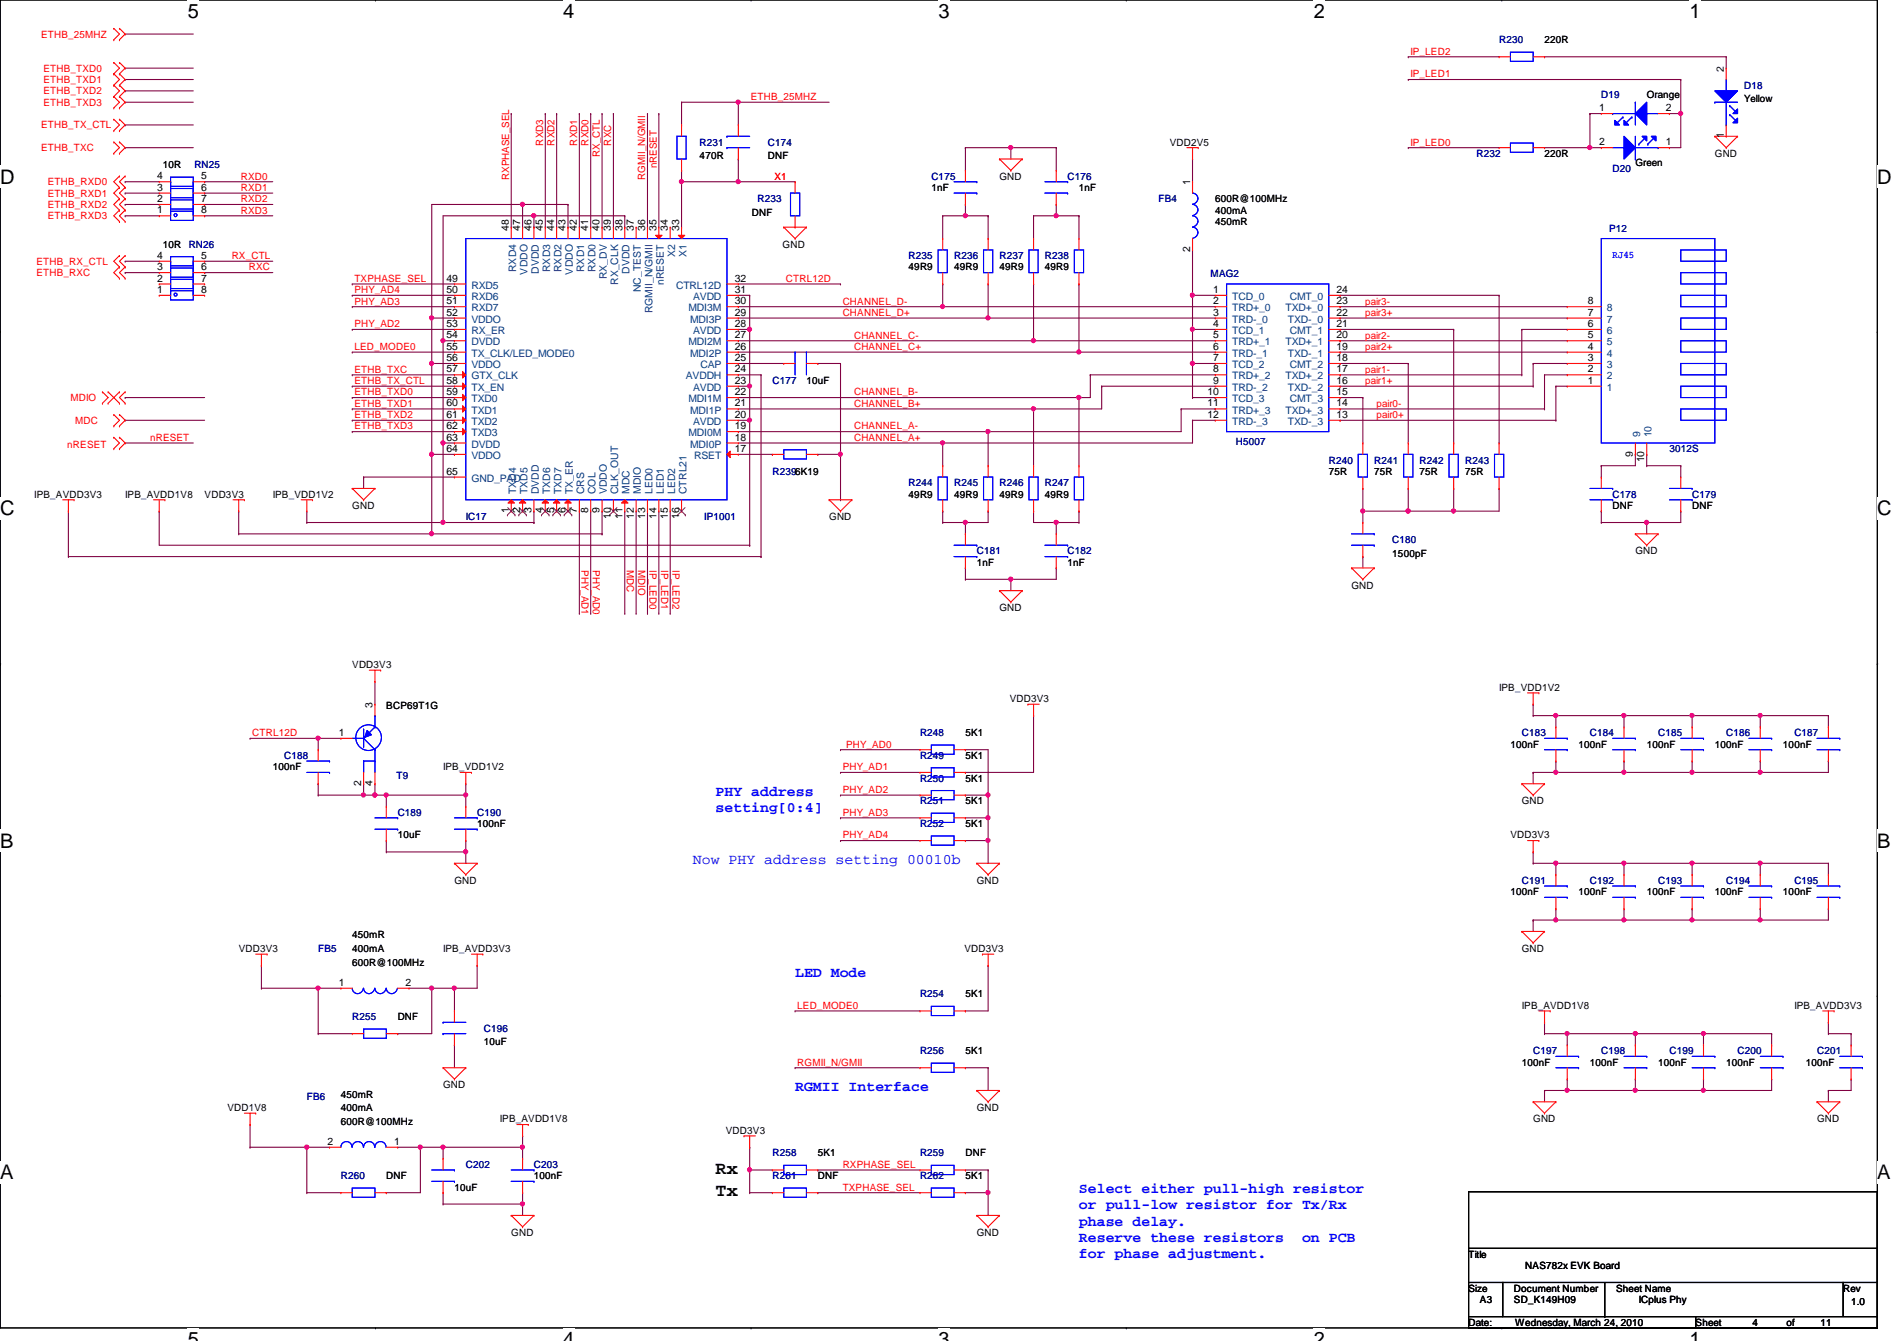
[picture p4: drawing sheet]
<svg xmlns="http://www.w3.org/2000/svg" width="297mm" height="210mm" viewBox="0 0 297 210" stroke-linecap="round" stroke-linejoin="round" font-family="sans-serif">
<defs><g id="words">
<g font-size="3.1">
<text x="29.4" y="2.8">5</text>
<text x="88.2" y="2.8">4</text>
<text x="147" y="2.8">3</text>
<text x="205.7" y="2.8">2</text>
<text x="264.5" y="2.8">1</text>
<text x="0" y="28.7">D</text>
<text x="294" y="28.7">D</text>
<text x="0" y="80.7">C</text>
<text x="294" y="80.7">C</text>
<text x="0" y="132.7">B</text>
<text x="294" y="132.7">B</text>
<text x="0" y="184.6">A</text>
<text x="294" y="184.6">A</text>
<text x="29.4" y="210.7">5</text>
<text x="88.2" y="210.7">4</text>
<text x="147" y="210.7">3</text>
<text x="205.7" y="210.7">2</text>
<text x="264.5" y="210.7">1</text>
</g>
<g font-size="2.8">
<text x="112.1" y="183.7">Rx</text>
<text x="112.1" y="187.3">Tx</text>
</g>
<g font-size="2.3" fill="#00f">
<text x="112.1" y="124.5">PHY address</text>
<text x="112.1" y="127.1">setting[0:4]</text>
<text x="108.5" y="135.2">Now PHY address setting 00010b</text>
<text x="124.5" y="153">LED Mode</text>
<text x="124.5" y="170.8">RGMII Interface</text>
<text x="168.9" y="186.8">Select either pull-high resistor</text>
<text x="168.9" y="189.3">or pull-low resistor for Tx/Rx</text>
<text x="168.9" y="191.9">phase delay.</text>
<text x="168.9" y="194.4">Reserve these resistors</text>
<text x="168.9" y="196.9">for phase adjustment.</text>
<text x="203.9" y="194.4">on PCB</text>
</g>
<g font-size="1.6" fill="#f00">
<text x="6.4" y="5.9">ETHB_25MHZ</text>
<text x="6.8" y="11.2">ETHB_TXD0</text>
<text x="220.8" y="8.6">IP_LED2</text>
<text x="6.8" y="13">ETHB_TXD1</text>
<text x="6.8" y="14.8">ETHB_TXD2</text>
<text x="6.8" y="16.6">ETHB_TXD3</text>
<text x="117.6" y="15.7">ETHB_25MHZ</text>
<text x="220.8" y="12.1">IP_LED1</text>
<text x="6.4" y="20.1">ETHB_TX_CTL</text>
<text x="6.4" y="23.7">ETHB_TXC</text>
<text x="85" y="22.8" transform="rotate(-90 85 22.8)">RXD3</text>
<text x="86.8" y="22.8" transform="rotate(-90 86.8 22.8)">RXD2</text>
<text x="90.4" y="22.8" transform="rotate(-90 90.4 22.8)">RXD1</text>
<text x="92.2" y="22.8" transform="rotate(-90 92.2 22.8)">RXD0</text>
<text x="95.7" y="22.8" transform="rotate(-90 95.7 22.8)">RXC</text>
<text x="220.8" y="22.8">IP_LED0</text>
<text x="7.5" y="29">ETHB_RXD0</text>
<text x="37.7" y="29.9">RXD1</text>
<text x="37.7" y="28.1">RXD0</text>
<text x="79.7" y="28.1" transform="rotate(-90 79.7 28.1)">RXPHASE_SEL</text>
<text x="93.9" y="24.6" transform="rotate(-90 93.9 24.6)">RX_CTL</text>
<text x="101" y="28.1" transform="rotate(-90 101 28.1)">RGMII_N/GMII</text>
<text x="102.8" y="26.3" transform="rotate(-90 102.8 26.3)">nRESET</text>
<text x="121.3" y="28.1">X1</text>
<text x="7.5" y="30.8">ETHB_RXD1</text>
<text x="7.5" y="32.6">ETHB_RXD2</text>
<text x="7.5" y="34.3">ETHB_RXD3</text>
<text x="37.7" y="33.4">RXD3</text>
<text x="37.7" y="31.7">RXD2</text>
<text x="5.7" y="41.4">ETHB_RX_CTL</text>
<text x="36.3" y="40.6">RX_CTL</text>
<text x="5.7" y="43.2">ETHB_RXC</text>
<text x="38.9" y="42.3">RXC</text>
<text x="55.5" y="47.7">PHY_AD3</text>
<text x="55.5" y="45.9">PHY_AD4</text>
<text x="55.5" y="44.1">TXPHASE_SEL</text>
<text x="123.1" y="44.1">CTRL12D</text>
<text x="131.9" y="47.7">CHANNEL_D-</text>
<text x="213.7" y="47.7">pair3-</text>
<text x="55.5" y="51.2">PHY_AD2</text>
<text x="131.9" y="49.4">CHANNEL_D+</text>
<text x="133.7" y="53">CHANNEL_C-</text>
<text x="213.7" y="49.4">pair3+</text>
<text x="213.7" y="53">pair2-</text>
<text x="55.5" y="54.8">LED_MODE0</text>
<text x="55.5" y="58.3">ETHB_TXC</text>
<text x="133.7" y="54.8">CHANNEL_C+</text>
<text x="213.7" y="54.8">pair2+</text>
<text x="213.7" y="58.3">pair1-</text>
<text x="11" y="62.8">MDIO</text>
<text x="55.5" y="63.7">ETHB_TXD1</text>
<text x="55.5" y="61.9">ETHB_TXD0</text>
<text x="55.5" y="60.1">ETHB_TX_CTL</text>
<text x="55.5" y="65.4">ETHB_TXD2</text>
<text x="133.7" y="63.7">CHANNEL_B+</text>
<text x="133.7" y="61.9">CHANNEL_B-</text>
<text x="213.7" y="60.1">pair1+</text>
<text x="215.5" y="63.7">pair0-</text>
<text x="215.5" y="65.4">pair0+</text>
<text x="10.5" y="70.1">nRESET</text>
<text x="11.8" y="66.3">MDC</text>
<text x="23.5" y="69">nRESET</text>
<text x="55.5" y="67.2">ETHB_TXD3</text>
<text x="133.7" y="69">CHANNEL_A+</text>
<text x="133.7" y="67.2">CHANNEL_A-</text>
<text x="91.1" y="89.2" transform="rotate(90 91.1 89.2)">PHY_AD1</text>
<text x="92.8" y="89.2" transform="rotate(90 92.8 89.2)">PHY_AD0</text>
<text x="98.2" y="89.2" transform="rotate(90 98.2 89.2)">MDC</text>
<text x="99.9" y="89.2" transform="rotate(90 99.9 89.2)">MDIO</text>
<text x="101.7" y="89.2" transform="rotate(90 101.7 89.2)">IP_LED0</text>
<text x="103.5" y="89.2" transform="rotate(90 103.5 89.2)">IP_LED1</text>
<text x="105.3" y="89.2" transform="rotate(90 105.3 89.2)">IP_LED2</text>
<text x="39.5" y="115.2">CTRL12D</text>
<text x="132.5" y="117">PHY_AD0</text>
<text x="131.9" y="120.6">PHY_AD1</text>
<text x="131.9" y="124.1">PHY_AD2</text>
<text x="131.9" y="131.2">PHY_AD4</text>
<text x="131.9" y="127.7">PHY_AD3</text>
<text x="124.8" y="157.9">LED_MODE0</text>
<text x="124.8" y="166.8">RGMII_N/GMII</text>
<text x="131.9" y="182.8">RXPHASE_SEL</text>
<text x="131.9" y="186.4">TXPHASE_SEL</text>
</g>
<g font-size="1.6" fill="#000080">
<text x="234.7" y="6.8">R230</text>
<text x="250.7" y="15.3">D19</text>
<text x="273.1" y="13.9">D18</text>
<text x="109.6" y="22.8">R231</text>
<text x="120.2" y="22.8">C174</text>
<text x="30.4" y="26.3">RN25</text>
<text x="145.8" y="28.1">C175</text>
<text x="167.2" y="28.1">C176</text>
<text x="231.2" y="24.6">R232</text>
<text x="252.5" y="26.9">D20</text>
<text x="118.6" y="31.7">R233</text>
<text x="181.4" y="31.7">FB4</text>
<text x="29.5" y="38.8">RN26</text>
<text x="142.3" y="40.6">R235</text>
<text x="149.4" y="40.6">R236</text>
<text x="156.5" y="40.6">R237</text>
<text x="163.6" y="40.6">R238</text>
<text x="252" y="36.3">P12</text>
<text x="189.6" y="43.4">MAG2</text>
<text x="120.9" y="60.1">C177</text>
<text x="193.5" y="69.7">H5007</text>
<text x="261.4" y="70.8">3012S</text>
<text x="120.9" y="74.3">R2396K19</text>
<text x="142.3" y="76.1">R244</text>
<text x="149.4" y="76.1">R245</text>
<text x="156.5" y="76.1">R246</text>
<text x="163.6" y="76.1">R247</text>
<text x="208.1" y="72.6">R240</text>
<text x="215.2" y="72.6">R241</text>
<text x="222.3" y="72.6">R242</text>
<text x="229.4" y="72.6">R243</text>
<text x="252.5" y="77.9">C178</text>
<text x="265" y="77.9">C179</text>
<text x="72.9" y="81.4">IC17</text>
<text x="110.3" y="81.4">IP1001</text>
<text x="152.9" y="86.8">C181</text>
<text x="167.2" y="86.8">C182</text>
<text x="218" y="85">C180</text>
<text x="44.5" y="118.8">C188</text>
<text x="144.1" y="115.2">R248</text>
<text x="144.1" y="118.8">R249</text>
<text x="238.3" y="115.2">C183</text>
<text x="249" y="115.2">C184</text>
<text x="259.6" y="115.2">C185</text>
<text x="270.3" y="115.2">C186</text>
<text x="281" y="115.2">C187</text>
<text x="62.1" y="122">T9</text>
<text x="144.1" y="125.9">R251</text>
<text x="144.1" y="122.3">R250</text>
<text x="62.3" y="127.7">C189</text>
<text x="74.7" y="127.7">C190</text>
<text x="144.1" y="129.5">R252</text>
<text x="238.3" y="138.3">C191</text>
<text x="249" y="138.3">C192</text>
<text x="259.6" y="138.3">C193</text>
<text x="270.3" y="138.3">C194</text>
<text x="281" y="138.3">C195</text>
<text x="49.8" y="149">FB5</text>
<text x="55.2" y="159.7">R255</text>
<text x="75.8" y="161.5">C196</text>
<text x="144.1" y="156.1">R254</text>
<text x="144.1" y="165">R256</text>
<text x="240.1" y="165">C197</text>
<text x="250.7" y="165">C198</text>
<text x="261.4" y="165">C199</text>
<text x="272.1" y="165">C200</text>
<text x="284.5" y="165">C201</text>
<text x="48" y="172.1">FB6</text>
<text x="53.4" y="184.6">R260</text>
<text x="72.9" y="182.8">C202</text>
<text x="83.6" y="182.8">C203</text>
<text x="120.9" y="184.6">R261</text>
<text x="120.9" y="181">R258</text>
<text x="144.1" y="181">R259</text>
<text x="144.1" y="184.6">R262</text>
</g>
<g font-size="1.6">
<text x="241.8" y="6.8">220R</text>
<text x="269.9" y="11.2" transform="rotate(-90 269.9 11.2)">2</text>
<text x="250.4" y="17.4">1</text>
<text x="257.8" y="15.3">Orange</text>
<text x="260.9" y="17.4">2</text>
<text x="273.1" y="16">Yellow</text>
<text x="183.2" y="22.8">VDD2V5</text>
<text x="250.4" y="22.7">2</text>
<text x="260.9" y="22.7">1</text>
<text x="269.9" y="21.7" transform="rotate(-90 269.9 21.7)">1</text>
<text x="24.6" y="29.8">3</text>
<text x="24.6" y="28.1">4</text>
<text x="25.5" y="26.3">10R</text>
<text x="31.5" y="28.1">5</text>
<text x="31.5" y="29.8">6</text>
<text x="109.6" y="24.9">470R</text>
<text x="120.2" y="24.9">DNF</text>
<text x="145.8" y="29.9">1nF</text>
<text x="156.5" y="28.1">GND</text>
<text x="168.9" y="29.9">1nF</text>
<text x="186.3" y="29" transform="rotate(-90 186.3 29)">1</text>
<text x="241.8" y="24.6">220R</text>
<text x="256.1" y="26">Green</text>
<text x="268.5" y="24.6">GND</text>
<text x="24.6" y="33.4">1</text>
<text x="24.6" y="31.6">2</text>
<text x="31.5" y="33.4">8</text>
<text x="31.5" y="31.6">7</text>
<text x="117.7" y="33.8">DNF</text>
<text x="190.3" y="31.7">600R@100MHz</text>
<text x="190.3" y="33.4">400mA</text>
<text x="190.3" y="35.2">450mR</text>
<text x="24.6" y="40.5">4</text>
<text x="25.5" y="38.8">10R</text>
<text x="31.5" y="40.5">5</text>
<text x="79.7" y="36.1" transform="rotate(-90 79.7 36.1)">48</text>
<text x="81.4" y="36.1" transform="rotate(-90 81.4 36.1)">47</text>
<text x="83.2" y="36.1" transform="rotate(-90 83.2 36.1)">46</text>
<text x="85" y="36.1" transform="rotate(-90 85 36.1)">45</text>
<text x="86.8" y="36.1" transform="rotate(-90 86.8 36.1)">44</text>
<text x="88.6" y="36.1" transform="rotate(-90 88.6 36.1)">43</text>
<text x="90.3" y="36.1" transform="rotate(-90 90.3 36.1)">42</text>
<text x="92.1" y="36.1" transform="rotate(-90 92.1 36.1)">41</text>
<text x="93.9" y="36.1" transform="rotate(-90 93.9 36.1)">40</text>
<text x="95.7" y="36.1" transform="rotate(-90 95.7 36.1)">39</text>
<text x="97.4" y="36.1" transform="rotate(-90 97.4 36.1)">38</text>
<text x="99.2" y="36.1" transform="rotate(-90 99.2 36.1)">37</text>
<text x="101" y="36.1" transform="rotate(-90 101 36.1)">36</text>
<text x="102.8" y="36.1" transform="rotate(-90 102.8 36.1)">35</text>
<text x="104.6" y="36.1" transform="rotate(-90 104.6 36.1)">34</text>
<text x="106.3" y="36.1" transform="rotate(-90 106.3 36.1)">33</text>
<text x="122.6" y="38.8">GND</text>
<text x="186.3" y="39.5" transform="rotate(-90 186.3 39.5)">2</text>
<text x="24.6" y="45.8">1</text>
<text x="24.6" y="44.1">2</text>
<text x="24.6" y="42.3">3</text>
<text x="31.5" y="45.8">8</text>
<text x="31.5" y="42.3">6</text>
<text x="31.5" y="44.1">7</text>
<text x="69.9" y="44.1">49</text>
<text x="69.9" y="45.8">50</text>
<text x="69.9" y="47.6">51</text>
<text x="115.1" y="47.6">30</text>
<text x="115.1" y="45.8">31</text>
<text x="115.1" y="44.1">32</text>
<text x="142.3" y="42.3">49R9</text>
<text x="149.4" y="42.3">49R9</text>
<text x="156.5" y="42.3">49R9</text>
<text x="163.6" y="42.3">49R9</text>
<text x="189.9" y="45.8">1</text>
<text x="189.9" y="47.6">2</text>
<text x="209.3" y="47.6">23</text>
<text x="209.3" y="45.8">24</text>
<text x="248.6" y="47.6">8</text>
<text x="69.9" y="49.4">52</text>
<text x="69.9" y="51.2">53</text>
<text x="69.9" y="53">54</text>
<text x="115.1" y="53">27</text>
<text x="115.1" y="51.2">28</text>
<text x="115.1" y="49.4">29</text>
<text x="189.9" y="49.4">3</text>
<text x="189.9" y="51.2">4</text>
<text x="189.9" y="53">5</text>
<text x="209.3" y="53">20</text>
<text x="209.3" y="51.2">21</text>
<text x="209.3" y="49.4">22</text>
<text x="248.6" y="49.4">7</text>
<text x="248.6" y="51.2">6</text>
<text x="248.6" y="53">5</text>
<text x="69.9" y="56.5">56</text>
<text x="69.9" y="58.3">57</text>
<text x="69.9" y="54.7">55</text>
<text x="115.1" y="58.3">24</text>
<text x="115.1" y="56.5">25</text>
<text x="115.1" y="54.7">26</text>
<text x="189.9" y="54.7">6</text>
<text x="189.9" y="56.5">7</text>
<text x="189.9" y="58.3">8</text>
<text x="209.3" y="58.3">17</text>
<text x="209.3" y="56.5">18</text>
<text x="209.3" y="54.7">19</text>
<text x="248.6" y="54.7">4</text>
<text x="248.6" y="56.5">3</text>
<text x="248.6" y="58.3">2</text>
<text x="69.9" y="60.1">58</text>
<text x="69.9" y="61.8">59</text>
<text x="69.9" y="63.6">60</text>
<text x="69.9" y="65.4">61</text>
<text x="115.1" y="65.4">20</text>
<text x="115.1" y="63.6">21</text>
<text x="115.1" y="60.1">23</text>
<text x="115.1" y="61.8">22</text>
<text x="126.3" y="60.1">10uF</text>
<text x="189.1" y="61.8">10</text>
<text x="189.1" y="63.6">11</text>
<text x="189.1" y="65.4">12</text>
<text x="189.9" y="60.1">9</text>
<text x="209.3" y="65.4">13</text>
<text x="209.3" y="63.6">14</text>
<text x="209.3" y="61.8">15</text>
<text x="209.3" y="60.1">16</text>
<text x="248.6" y="60.1">1</text>
<text x="69.9" y="70.7">64</text>
<text x="69.9" y="67.2">62</text>
<text x="69.9" y="69">63</text>
<text x="115.1" y="70.7">17</text>
<text x="115.1" y="67.2">19</text>
<text x="115.1" y="69">18</text>
<text x="255.7" y="71.5" transform="rotate(-90 255.7 71.5)">9</text>
<text x="5.4" y="77.9">IPB_AVDD3V3</text>
<text x="19.6" y="77.9">IPB_AVDD1V8</text>
<text x="32" y="77.9">VDD3V3</text>
<text x="42.7" y="77.9">IPB_VDD1V2</text>
<text x="69.9" y="74.3">65</text>
<text x="142.3" y="77.9">49R9</text>
<text x="149.4" y="77.9">49R9</text>
<text x="156.5" y="77.9">49R9</text>
<text x="163.6" y="77.9">49R9</text>
<text x="208.1" y="74.3">75R</text>
<text x="215.2" y="74.3">75R</text>
<text x="222.3" y="74.3">75R</text>
<text x="229.4" y="74.3">75R</text>
<text x="257.5" y="72.3" transform="rotate(-90 257.5 72.3)">10</text>
<text x="55.2" y="79.7">GND</text>
<text x="79.7" y="80.3" transform="rotate(-90 79.7 80.3)">1</text>
<text x="81.4" y="80.3" transform="rotate(-90 81.4 80.3)">2</text>
<text x="83.2" y="80.3" transform="rotate(-90 83.2 80.3)">3</text>
<text x="85" y="80.3" transform="rotate(-90 85 80.3)">4</text>
<text x="86.8" y="80.3" transform="rotate(-90 86.8 80.3)">5</text>
<text x="88.6" y="80.3" transform="rotate(-90 88.6 80.3)">6</text>
<text x="90.3" y="80.3" transform="rotate(-90 90.3 80.3)">7</text>
<text x="92.1" y="80.3" transform="rotate(-90 92.1 80.3)">8</text>
<text x="93.9" y="80.3" transform="rotate(-90 93.9 80.3)">9</text>
<text x="95.7" y="81.2" transform="rotate(-90 95.7 81.2)">10</text>
<text x="97.4" y="81.2" transform="rotate(-90 97.4 81.2)">11</text>
<text x="99.2" y="81.2" transform="rotate(-90 99.2 81.2)">12</text>
<text x="101" y="81.2" transform="rotate(-90 101 81.2)">13</text>
<text x="102.8" y="81.2" transform="rotate(-90 102.8 81.2)">14</text>
<text x="104.6" y="81.2" transform="rotate(-90 104.6 81.2)">15</text>
<text x="106.3" y="81.2" transform="rotate(-90 106.3 81.2)">16</text>
<text x="129.8" y="81.4">GND</text>
<text x="252.5" y="79.7">DNF</text>
<text x="265" y="79.7">DNF</text>
<text x="152.9" y="88.6">1nF</text>
<text x="167.2" y="88.6">1nF</text>
<text x="218" y="87.1">1500pF</text>
<text x="256.1" y="86.8">GND</text>
<text x="156.5" y="95.7">GND</text>
<text x="211.6" y="92.1">GND</text>
<text x="55.2" y="104.6">VDD3V3</text>
<text x="58.3" y="110.8" transform="rotate(-90 58.3 110.8)">3</text>
<text x="60.5" y="111">BCP69T1G</text>
<text x="158.1" y="109.9">VDD3V3</text>
<text x="234.7" y="108.1">IPB_VDD1V2</text>
<text x="53" y="115.2">1</text>
<text x="151.2" y="115.2">5K1</text>
<text x="151.2" y="118.8">5K1</text>
<text x="236.5" y="117">100nF</text>
<text x="247.2" y="117">100nF</text>
<text x="257.8" y="117">100nF</text>
<text x="268.5" y="117">100nF</text>
<text x="279.2" y="117">100nF</text>
<text x="42.7" y="120.6">100nF</text>
<text x="56.6" y="123" transform="rotate(-90 56.6 123)">2</text>
<text x="58.3" y="123" transform="rotate(-90 58.3 123)">4</text>
<text x="69.4" y="120.6">IPB_VDD1V2</text>
<text x="151.2" y="125.9">5K1</text>
<text x="151.2" y="122.3">5K1</text>
<text x="238.3" y="125.9">GND</text>
<text x="62.3" y="131.2">10uF</text>
<text x="74.7" y="129.5">100nF</text>
<text x="151.2" y="129.5">5K1</text>
<text x="236.5" y="131.2">VDD3V3</text>
<text x="71.2" y="138.3">GND</text>
<text x="152.9" y="138.3">GND</text>
<text x="236.5" y="140.1">100nF</text>
<text x="247.2" y="140.1">100nF</text>
<text x="257.8" y="140.1">100nF</text>
<text x="268.5" y="140.1">100nF</text>
<text x="279.2" y="140.1">100nF</text>
<text x="37.4" y="149">VDD3V3</text>
<text x="55.2" y="149">400mA</text>
<text x="55.2" y="146.9">450mR</text>
<text x="69.4" y="149">IPB_AVDD3V3</text>
<text x="151" y="149">VDD3V3</text>
<text x="238.3" y="149">GND</text>
<text x="53" y="154.3">1</text>
<text x="55.2" y="151.1">600R@100MHz</text>
<text x="63.5" y="154.3">2</text>
<text x="62.3" y="159.7">DNF</text>
<text x="151.2" y="156.1">5K1</text>
<text x="238.3" y="157.9">IPB_AVDD1V8</text>
<text x="281" y="157.9">IPB_AVDD3V3</text>
<text x="75.8" y="163.6">10uF</text>
<text x="151.2" y="165">5K1</text>
<text x="238.3" y="166.8">100nF</text>
<text x="249" y="166.8">100nF</text>
<text x="259.6" y="166.8">100nF</text>
<text x="270.3" y="166.8">100nF</text>
<text x="282.7" y="166.8">100nF</text>
<text x="35.6" y="173.9">VDD1V8</text>
<text x="53.4" y="173.9">400mA</text>
<text x="53.4" y="171.8">450mR</text>
<text x="69.4" y="170.3">GND</text>
<text x="152.9" y="173.9">GND</text>
<text x="51.3" y="179.2">2</text>
<text x="53.4" y="176">600R@100MHz</text>
<text x="61.7" y="179.2">1</text>
<text x="78.3" y="175.7">IPB_AVDD1V8</text>
<text x="113.7" y="177.5">VDD3V3</text>
<text x="240.1" y="175.7">GND</text>
<text x="284.5" y="175.7">GND</text>
<text x="60.5" y="184.6">DNF</text>
<text x="83.6" y="184.6">100nF</text>
<text x="128.1" y="184.6">DNF</text>
<text x="128.1" y="181">5K1</text>
<text x="151.2" y="181">DNF</text>
<text x="151.2" y="184.6">5K1</text>
<text x="71.2" y="186.4">10uF</text>
<text x="80" y="193.5">GND</text>
<text x="152.9" y="193.5">GND</text>
<text x="230" y="196.8">Title</text>
<text x="230" y="202.2">Size</text>
<text x="231.7" y="204">A3</text>
<text x="237.1" y="202.2">Document Number</text>
<text x="237.1" y="204">SD_K149H09</text>
<text x="238.8" y="198.6">NAS782x EVK Board</text>
<text x="253.1" y="202.2">Sheet Name</text>
<text x="256.6" y="204">ICplus Phy</text>
<text x="288.6" y="202.2">Rev</text>
<text x="230" y="207.5">Date:</text>
<text x="237.2" y="207.5">Wednesday, March 24, 2010</text>
<text x="265.5" y="207.5">Sheet</text>
<text x="274.4" y="207.5">4</text>
<text x="279.7" y="207.5">of</text>
<text x="285.1" y="207.5">11</text>
<text x="289.9" y="204.3">1.0</text>
</g>
<g font-size="1.6" fill="#004080">
<text x="105.7" y="40.2" transform="rotate(-90 105.7 40.2)">X2</text>
<text x="107.5" y="40.2" transform="rotate(-90 107.5 40.2)">X1</text>
<text x="73.8" y="45.2">RXD5</text>
<text x="73.8" y="46.9">RXD6</text>
<text x="80.8" y="42.6" transform="rotate(-90 80.8 42.6)">RXD4</text>
<text x="82.6" y="43" transform="rotate(-90 82.6 43)">VDDO</text>
<text x="84.4" y="42.9" transform="rotate(-90 84.4 42.9)">DVDD</text>
<text x="86.1" y="42.6" transform="rotate(-90 86.1 42.6)">RXD3</text>
<text x="87.9" y="42.6" transform="rotate(-90 87.9 42.6)">RXD2</text>
<text x="89.7" y="43" transform="rotate(-90 89.7 43)">VDDO</text>
<text x="91.5" y="42.6" transform="rotate(-90 91.5 42.6)">RXD1</text>
<text x="93.3" y="42.6" transform="rotate(-90 93.3 42.6)">RXD0</text>
<text x="95" y="43.7" transform="rotate(-90 95 43.7)">RX_DV</text>
<text x="96.8" y="44.6" transform="rotate(-90 96.8 44.6)">RX_CLK</text>
<text x="98.6" y="42.9" transform="rotate(-90 98.6 42.9)">DVDD</text>
<text x="100.4" y="45.7" transform="rotate(-90 100.4 45.7)">NC_TEST</text>
<text x="103.9" y="44.6" transform="rotate(-90 103.9 44.6)">nRESET</text>
<text x="105.9" y="45.2">CTRL12D</text>
<text x="108.5" y="46.9">AVDD</text>
<text x="193" y="46.9">TCD_0</text>
<text x="202" y="46.9">CMT_0</text>
<text x="73.8" y="48.7">RXD7</text>
<text x="73.8" y="50.5">VDDO</text>
<text x="73.8" y="52.3">RX_ER</text>
<text x="102.1" y="49.1" transform="rotate(-90 102.1 49.1)">RGMII_N/GMII</text>
<text x="107.8" y="48.7">MDI3M</text>
<text x="108.1" y="50.5">MDI3P</text>
<text x="108.5" y="52.3">AVDD</text>
<text x="193" y="48.7">TRD+_0</text>
<text x="193" y="50.5">TRD-_0</text>
<text x="193" y="52.3">TCD_1</text>
<text x="201.3" y="48.7">TXD+_0</text>
<text x="201.7" y="50.5">TXD-_0</text>
<text x="202" y="52.3">CMT_1</text>
<text x="251.6" y="48.7">8</text>
<text x="251.6" y="50.5">7</text>
<text x="251.6" y="52.3">6</text>
<text x="73.8" y="54.1">DVDD</text>
<text x="73.8" y="57.6">VDDO</text>
<text x="73.8" y="59.4">GTX_CLK</text>
<text x="73.8" y="55.8">TX_CLK/LED_MODE0</text>
<text x="107.4" y="59.4">AVDDH</text>
<text x="107.8" y="54.1">MDI2M</text>
<text x="108.1" y="55.8">MDI2P</text>
<text x="109.7" y="57.6">CAP</text>
<text x="193" y="54.1">TRD+_1</text>
<text x="193" y="55.8">TRD-_1</text>
<text x="193" y="57.6">TCD_2</text>
<text x="193" y="59.4">TRD+_2</text>
<text x="201.3" y="59.4">TXD+_2</text>
<text x="201.3" y="54.1">TXD+_1</text>
<text x="201.7" y="55.8">TXD-_1</text>
<text x="202" y="57.6">CMT_2</text>
<text x="251.6" y="54.1">5</text>
<text x="251.6" y="55.8">4</text>
<text x="251.6" y="57.6">3</text>
<text x="251.6" y="59.4">2</text>
<text x="73.8" y="61.2">TX_EN</text>
<text x="73.8" y="62.9">TXD0</text>
<text x="73.8" y="64.7">TXD1</text>
<text x="107.8" y="62.9">MDI1M</text>
<text x="108.1" y="64.7">MDI1P</text>
<text x="108.5" y="61.2">AVDD</text>
<text x="193" y="61.2">TRD-_2</text>
<text x="193" y="62.9">TCD_3</text>
<text x="193" y="64.7">TRD+_3</text>
<text x="201.3" y="64.7">TXD+_3</text>
<text x="201.7" y="61.2">TXD-_2</text>
<text x="202" y="62.9">CMT_3</text>
<text x="251.6" y="61.2">1</text>
<text x="73.8" y="71.8">VDDO</text>
<text x="73.8" y="66.5">TXD2</text>
<text x="73.8" y="68.3">TXD3</text>
<text x="73.8" y="70.1">DVDD</text>
<text x="107.8" y="68.3">MDI0M</text>
<text x="108.1" y="70.1">MDI0P</text>
<text x="108.5" y="66.5">AVDD</text>
<text x="108.7" y="71.8">RSET</text>
<text x="193" y="66.5">TRD-_3</text>
<text x="201.7" y="66.5">TXD-_3</text>
<text x="256.8" y="68.5" transform="rotate(-90 256.8 68.5)">9</text>
<text x="258.6" y="68.5" transform="rotate(-90 258.6 68.5)">10</text>
<text x="73.8" y="75.4">GND_PAD</text>
<text x="80.8" y="77.3" transform="rotate(-90 80.8 77.3)">TXD4</text>
<text x="82.6" y="77.3" transform="rotate(-90 82.6 77.3)">TXD5</text>
<text x="84.4" y="77.3" transform="rotate(-90 84.4 77.3)">DVDD</text>
<text x="86.1" y="77.3" transform="rotate(-90 86.1 77.3)">TXD6</text>
<text x="87.9" y="77.3" transform="rotate(-90 87.9 77.3)">TXD7</text>
<text x="89.7" y="77.3" transform="rotate(-90 89.7 77.3)">TX_ER</text>
<text x="91.5" y="77.3" transform="rotate(-90 91.5 77.3)">CRS</text>
<text x="93.3" y="77.3" transform="rotate(-90 93.3 77.3)">COL</text>
<text x="95" y="77.3" transform="rotate(-90 95 77.3)">VDDO</text>
<text x="96.8" y="77.3" transform="rotate(-90 96.8 77.3)">CLK_OUT</text>
<text x="98.6" y="77.3" transform="rotate(-90 98.6 77.3)">MDC</text>
<text x="100.4" y="77.3" transform="rotate(-90 100.4 77.3)">MDIO</text>
<text x="102.1" y="77.3" transform="rotate(-90 102.1 77.3)">LED0</text>
<text x="103.9" y="77.3" transform="rotate(-90 103.9 77.3)">LED1</text>
<text x="105.7" y="77.3" transform="rotate(-90 105.7 77.3)">LED2</text>
<text x="107.5" y="77.3" transform="rotate(-90 107.5 77.3)">CTRL21</text>
</g>
<text font-size="1.6" fill="#00f" x="252.5" y="40.3">RJ45</text>
</g></defs>
<path d="M0 0h294v207.9h-294z" fill="none" stroke="#000" stroke-width=".17"/>
<g fill="#fff">
<path d="M29.4 0h1.8v3.5h-1.8z"/>
<path d="M29.4 207.9h1.8v2h-1.8z"/>
</g>
<path d="M58.8 0h.1M58.8 207.9h.1" fill="none" stroke="#000" stroke-width=".17"/>
<g fill="#fff">
<path d="M88.2 0h1.7v3.5h-1.7z"/>
<path d="M88.2 207.9h1.7v2h-1.7z"/>
</g>
<path d="M117.6 0h.1M117.6 207.9h.1" fill="none" stroke="#000" stroke-width=".17"/>
<g fill="#fff">
<path d="M147 0h1.7v3.5h-1.7z"/>
<path d="M147 207.9h1.7v2h-1.7z"/>
</g>
<path d="M176.4 0h.1M176.4 207.9h.1" fill="none" stroke="#000" stroke-width=".17"/>
<g fill="#fff">
<path d="M205.7 0h1.8v3.5h-1.8z"/>
<path d="M205.7 207.9h1.8v2h-1.8z"/>
</g>
<path d="M235.2 0h.1M235.2 207.9h.1" fill="none" stroke="#000" stroke-width=".17"/>
<g fill="#fff">
<path d="M264.5 0h1.8v3.5h-1.8z"/>
<path d="M264.5 207.9h1.8v2h-1.8z"/>
<path d="M0 26h2.3v3.4h-2.3z"/>
<path d="M294 26h2.2v3.4h-2.2z"/>
<path d="M0 77.9h2.3v3.5h-2.3z"/>
<path d="M294 77.9h2.2v3.5h-2.2z"/>
</g>
<path d="M0 51.9h.1M294 51.9h.1" fill="none" stroke="#000" stroke-width=".17"/>
<g fill="#fff">
<path d="M0 129.9h2.1v3.4h-2.1z"/>
<path d="M294 129.9h2v3.4h-2z"/>
</g>
<path d="M0 103.9h.1M294 103.9h.1" fill="none" stroke="#000" stroke-width=".17"/>
<path d="M0 103.9h.1M294 103.9h.1" fill="none" stroke="#000" stroke-width=".16"/>
<g fill="#fff">
<path d="M0 181.8h2.1v3.5h-2.1z"/>
<path d="M294 181.8h2v3.5h-2z"/>
</g>
<path d="M0 155.9h.1M294 155.9h.1" fill="none" stroke="#000" stroke-width=".17"/>
<path d="M39.2 176h.1M39.2 176v3.6M48 179.6h.1M48 179.6v7.1M65.8 179.6h.1M65.8 179.6h3.6" fill="none" stroke="#800040" stroke-width=".17"/>
<circle cx="48" cy="179.6" r=".32" fill="#f0f"/>
<circle cx="48" cy="179.6" r=".32" fill="none" stroke="#f0f" stroke-width=".17"/>
<path d="M39.2 179.6h.1M39.2 179.6h8.8M65.8 179.6h.1M65.8 179.6v7.1M48 186.7h.1M48 186.7h5.4" fill="none" stroke="#800040" stroke-width=".17"/>
<circle cx="65.8" cy="179.6" r=".32" fill="#f0f"/>
<circle cx="65.8" cy="179.6" r=".32" fill="none" stroke="#f0f" stroke-width=".17"/>
<path d="M151.2 32h.1M151.2 32v1.8M161.8 33.8h.1M161.8 33.8v3.5M60.5 186.7h.1M60.5 186.7h5.3" fill="none" stroke="#800040" stroke-width=".17"/>
<circle cx="151.1" cy="33.8" r=".32" fill="#f0f"/>
<circle cx="151.1" cy="33.8" r=".32" fill="none" stroke="#f0f" stroke-width=".17"/>
<path d="M147.6 33.8h.1M147.6 33.8v3.5M151.2 33.8h3.5M154.7 33.8h.1M154.7 33.8v3.5M161.8 33.8h3.6M165.4 33.8h.1" fill="none" stroke="#800040" stroke-width=".17"/>
<circle cx="165.4" cy="33.8" r=".32" fill="#f0f"/>
<circle cx="165.4" cy="33.8" r=".32" fill="none" stroke="#f0f" stroke-width=".17"/>
<path d="M151.2 23.1h.1M151.2 23.1v3.6M158.3 23.1h.1M158.3 23.1h7.1M165.4 23.1h.1M165.4 23.1v3.6" fill="none" stroke="#800040" stroke-width=".17"/>
<circle cx="158.3" cy="23.1" r=".32" fill="#f0f"/>
<circle cx="158.3" cy="23.1" r=".32" fill="none" stroke="#f0f" stroke-width=".17"/>
<g fill="none" stroke="#800040" stroke-width=".17">
<path d="M147.6 33.8h3.6M151.2 33.8h.1M158.3 23.1h.1M158.3 23.1v1.8M168.9 33.8h.1M168.9 33.8v3.5M170.7 58.7h.1M170.7 58.7h19.6M128.1 71.1h.1M128.1 71.1h3.5M48 81.8h.1M48 80v1.8"/>
<path d="M131.6 117.3h.1M131.6 117.3h12.5M131.6 120.9h.1M131.6 131.6h.1M131.6 128h.1M131.6 124.5h.1M131.6 120.9h12.5M131.6 131.6h12.5M131.6 128h12.5M131.6 124.5h12.5M124.5 158.2h.1M124.5 158.2h19.6"/>
<path d="M151.2 158.2h.1M151.2 158.2h3.5M124.5 167.1h.1M124.5 167.1h19.6M117.4 186.7h.1M117.4 183.1h.1M117.4 186.7h3.5M117.4 183.1h3.5M128.1 186.7h.1M128.1 183.1h.1M128.1 186.7h16M128.1 183.1h16"/>
</g>
<circle cx="117.4" cy="183.1" r=".32" fill="#f0f"/>
<circle cx="117.4" cy="183.1" r=".32" fill="none" stroke="#f0f" stroke-width=".17"/>
<path d="M151.2 120.9h.1M151.2 128h.1M151.2 120.9h10.6M151.2 128h3.5M117.4 183.1h.1M117.4 183.1v3.6" fill="none" stroke="#800040" stroke-width=".17"/>
<circle cx="154.7" cy="128" r=".32" fill="#f0f"/>
<circle cx="154.7" cy="128" r=".32" fill="none" stroke="#f0f" stroke-width=".17"/>
<path d="M115.6 71.1h5.3M120.9 71.1h.1M151.2 124.5h.1M151.2 131.6h.1M151.2 124.5h3.5M151.2 131.6h3.5" fill="none" stroke="#800040" stroke-width=".17"/>
<circle cx="154.7" cy="131.5" r=".32" fill="#f0f"/>
<circle cx="154.7" cy="131.5" r=".32" fill="none" stroke="#f0f" stroke-width=".17"/>
<g fill="none" stroke="#800040" stroke-width=".17">
<path d="M85.4 17.8h.1M85.4 17.8v17.8M90.7 17.8h.1M90.7 17.8v17.8M115.6 58.7h3.6M119.2 58.7h.1M69.4 81.8h14.2M83.6 81.8h.1M256.1 161.8h.1M256.1 161.8v1.8M286.3 170.7h.1M286.3 170.7v1.8"/>
<path d="M151.2 183.1h.1M151.2 183.1h3.5M154.7 183.1h.1M154.7 183.1v3.6"/>
</g>
<circle cx="69.4" cy="81.8" r=".32" fill="#f0f"/>
<circle cx="69.4" cy="81.8" r=".32" fill="none" stroke="#f0f" stroke-width=".17"/>
<path d="M69.4 33.8v19.5M69.4 53.3h.1" fill="none" stroke="#800040" stroke-width=".17"/>
<circle cx="69.4" cy="53.3" r=".32" fill="#f0f"/>
<circle cx="69.4" cy="53.3" r=".32" fill="none" stroke="#f0f" stroke-width=".17"/>
<path d="M83.6 33.8h14.2M97.8 33.8h.1" fill="none" stroke="#800040" stroke-width=".17"/>
<circle cx="83.6" cy="33.8" r=".32" fill="#f0f"/>
<circle cx="83.6" cy="33.8" r=".32" fill="none" stroke="#f0f" stroke-width=".17"/>
<path d="M67.6 32h14.2M81.8 32h.1" fill="none" stroke="#800040" stroke-width=".17"/>
<circle cx="81.8" cy="32" r=".32" fill="#f0f"/>
<circle cx="81.8" cy="32" r=".32" fill="none" stroke="#f0f" stroke-width=".17"/>
<path d="M67.6 32v17.8M97.8 35.6h.1M97.8 33.8v1.8M67.6 49.8h.1" fill="none" stroke="#800040" stroke-width=".17"/>
<circle cx="67.6" cy="49.8" r=".32" fill="#f0f"/>
<circle cx="67.6" cy="49.8" r=".32" fill="none" stroke="#f0f" stroke-width=".17"/>
<path d="M67.6 83.6h26.7M94.3 83.6h.1" fill="none" stroke="#800040" stroke-width=".17"/>
<circle cx="67.6" cy="83.5" r=".32" fill="#f0f"/>
<circle cx="67.6" cy="83.5" r=".32" fill="none" stroke="#f0f" stroke-width=".17"/>
<path d="M71.2 56.9h.1M71.2 56.9h-3.6v14.2M67.6 71.1h.1M71.2 69.3h.1M71.2 69.3h-1.8v12.5M69.4 81.8h.1" fill="none" stroke="#800040" stroke-width=".17"/>
<circle cx="67.6" cy="71.1" r=".32" fill="#f0f"/>
<circle cx="67.6" cy="71.1" r=".32" fill="none" stroke="#f0f" stroke-width=".17"/>
<path d="M67.6 56.9h.1M71.2 49.8h.1M71.2 49.8h-3.6v7.1M71.2 71.1h.1M71.2 71.1h-3.6v12.5M67.6 83.6h.1" fill="none" stroke="#800040" stroke-width=".17"/>
<circle cx="67.6" cy="56.9" r=".32" fill="#f0f"/>
<circle cx="67.6" cy="56.9" r=".32" fill="none" stroke="#f0f" stroke-width=".17"/>
<path d="M69.4 53.3v16M69.4 69.3h.1" fill="none" stroke="#800040" stroke-width=".17"/>
<circle cx="69.4" cy="69.3" r=".32" fill="#f0f"/>
<circle cx="69.4" cy="69.3" r=".32" fill="none" stroke="#f0f" stroke-width=".17"/>
<g fill="none" stroke="#800040" stroke-width=".17">
<path d="M103.2 17.8h.1M103.2 17.8v17.8M69.4 33.8h14.2M83.6 33.8h.1M83.6 35.6h.1M83.6 33.8v1.8M88.9 35.6h.1M88.9 32v3.6M69.4 53.3h1.8M71.2 53.3h.1M37.4 83.6h30.2M48 81.8h21.4"/>
<path d="M67.6 83.6h.1M69.4 81.8h.1M97.8 96h.1M97.8 80v16M99.6 96h.1M99.6 80v16M154.7 131.6h.1M154.7 131.6v3.5M243.6 135.1h.1M243.6 135.1h10.7"/>
</g>
<circle cx="243.6" cy="135.1" r=".32" fill="#f0f"/>
<circle cx="243.6" cy="135.1" r=".32" fill="none" stroke="#f0f" stroke-width=".17"/>
<path d="M243.6 135.1h.1M243.6 135.1v1.8M254.3 135.1h.1M254.3 135.1v1.8M151.2 186.7h.1M151.2 186.7h3.5" fill="none" stroke="#800040" stroke-width=".17"/>
<circle cx="154.7" cy="186.7" r=".32" fill="#f0f"/>
<circle cx="154.7" cy="186.7" r=".32" fill="none" stroke="#f0f" stroke-width=".17"/>
<path d="M243.6 144h.1M243.6 144h10.7" fill="none" stroke="#800040" stroke-width=".17"/>
<circle cx="243.6" cy="144" r=".32" fill="#f0f"/>
<circle cx="243.6" cy="144" r=".32" fill="none" stroke="#f0f" stroke-width=".17"/>
<path d="M243.6 142.2h.1M243.6 142.2v1.8M254.3 142.2h.1M254.3 142.2v1.8M265 144h.1M265 144h10.6" fill="none" stroke="#800040" stroke-width=".17"/>
<circle cx="264.9" cy="144" r=".32" fill="#f0f"/>
<circle cx="264.9" cy="144" r=".32" fill="none" stroke="#f0f" stroke-width=".17"/>
<path d="M254.3 135.1h.1M254.3 135.1h10.7M240.1 144h.1M240.1 144h3.5M240.1 144v1.8M265 142.2h.1M265 142.2v1.8M275.6 142.2h.1M275.6 142.2v1.8" fill="none" stroke="#800040" stroke-width=".17"/>
<circle cx="254.3" cy="135.1" r=".32" fill="#f0f"/>
<circle cx="254.3" cy="135.1" r=".32" fill="none" stroke="#f0f" stroke-width=".17"/>
<path d="M254.3 144h.1M254.3 144h10.7" fill="none" stroke="#800040" stroke-width=".17"/>
<circle cx="254.3" cy="144" r=".32" fill="#f0f"/>
<circle cx="254.3" cy="144" r=".32" fill="none" stroke="#f0f" stroke-width=".17"/>
<path d="M81.8 35.6h.1M88.9 32h.1M88.9 32h-7.1v3.6M240.1 135.1h.1M240.1 133.3h.1M240.1 135.1h3.5M240.1 133.3v1.8M265 135.1h.1M265 135.1v1.8M275.6 135.1h.1M275.6 135.1v1.8M275.6 135.1h10.7" fill="none" stroke="#800040" stroke-width=".17"/>
<circle cx="275.6" cy="135.1" r=".32" fill="#f0f"/>
<circle cx="275.6" cy="135.1" r=".32" fill="none" stroke="#f0f" stroke-width=".17"/>
<path d="M286.3 135.1h.1M286.3 135.1v1.8M275.6 144h.1M275.6 144h10.7" fill="none" stroke="#800040" stroke-width=".17"/>
<circle cx="275.6" cy="144" r=".32" fill="#f0f"/>
<circle cx="275.6" cy="144" r=".32" fill="none" stroke="#f0f" stroke-width=".17"/>
<path d="M265 135.1h.1M265 135.1h10.6M286.3 142.2h.1M286.3 142.2v1.8" fill="none" stroke="#800040" stroke-width=".17"/>
<circle cx="264.9" cy="135.1" r=".32" fill="#f0f"/>
<circle cx="264.9" cy="135.1" r=".32" fill="none" stroke="#f0f" stroke-width=".17"/>
<path d="M117.4 51.6h.1M117.4 46.2v5.4M56.9 74.7h.1M56.9 74.7h14.3M24.9 85.3h92.5M117.4 85.3h.1M117.4 179.6h.1M117.4 179.6v3.5M245.4 161.8h.1M245.4 161.8h10.7" fill="none" stroke="#800040" stroke-width=".17"/>
<circle cx="245.4" cy="161.8" r=".32" fill="#f0f"/>
<circle cx="245.4" cy="161.8" r=".32" fill="none" stroke="#f0f" stroke-width=".17"/>
<g fill="none" stroke="#800040" stroke-width=".17">
<path d="M19.6 10.7h.1M19.6 14.2h.1M19.6 12.4h.1M19.6 16h.1M19.6 19.6h.1M19.6 10.7h10.7M19.6 14.2h10.7M19.6 12.4h10.7M19.6 16h10.7M19.6 19.6h10.7M32 30.2h.1M32 28.4h.1"/>
<path d="M32 33.8h.1M32 32h.1M32 30.2h10.7M32 28.4h10.7M32 33.8h10.7M32 32h10.7M32 40.9h.1M32 42.7h.1M32 40.9h10.7M32 42.7h10.7M55.2 55.1h.1M55.2 55.1h16"/>
<path d="M147.6 48h.1M147.6 44.4h.1M147.6 48h42.7M147.6 44.4v3.6M154.7 44.4h.1M154.7 44.4v5.4M56.9 74.7h.1M56.9 74.7v1.8M172.5 60.5h.1M172.5 60.5v3.5M172.5 60.5h17.8M243.6 112h.1"/>
<path d="M243.6 112h10.7M240.1 120.9h.1M240.1 120.9h3.5M240.1 120.9v1.8M241.8 170.7h.1M241.8 170.7v1.8M245.4 161.8h.1M245.4 161.8v1.8"/>
</g>
<circle cx="243.6" cy="112" r=".32" fill="#f0f"/>
<circle cx="243.6" cy="112" r=".32" fill="none" stroke="#f0f" stroke-width=".17"/>
<path d="M243.6 112h.1M243.6 112v1.8M254.3 112h.1M254.3 112v1.8M254.3 112h10.7" fill="none" stroke="#800040" stroke-width=".17"/>
<circle cx="254.3" cy="112" r=".32" fill="#f0f"/>
<circle cx="254.3" cy="112" r=".32" fill="none" stroke="#f0f" stroke-width=".17"/>
<path d="M254.3 120.9h.1M254.3 120.9h10.7" fill="none" stroke="#800040" stroke-width=".17"/>
<circle cx="254.3" cy="120.9" r=".32" fill="#f0f"/>
<circle cx="254.3" cy="120.9" r=".32" fill="none" stroke="#f0f" stroke-width=".17"/>
<path d="M243.6 120.9h.1M243.6 120.9h10.7" fill="none" stroke="#800040" stroke-width=".17"/>
<circle cx="243.6" cy="120.9" r=".32" fill="#f0f"/>
<circle cx="243.6" cy="120.9" r=".32" fill="none" stroke="#f0f" stroke-width=".17"/>
<path d="M243.6 119.1h.1M243.6 119.1v1.8M254.3 119.1h.1M254.3 119.1v1.8M265 120.9h.1M265 120.9h10.6" fill="none" stroke="#800040" stroke-width=".17"/>
<circle cx="264.9" cy="120.9" r=".32" fill="#f0f"/>
<circle cx="264.9" cy="120.9" r=".32" fill="none" stroke="#f0f" stroke-width=".17"/>
<g fill="none" stroke="#800040" stroke-width=".17">
<path d="M240.1 112h.1M240.1 110.2h.1M240.1 112h3.5M240.1 110.2v1.8M265 119.1h.1M265 112h.1M265 112v1.8M265 119.1v1.8M265 112h10.6M275.6 119.1h.1M275.6 112h.1M275.6 112v1.8"/>
<path d="M275.6 119.1v1.8"/>
</g>
<circle cx="264.9" cy="112" r=".32" fill="#f0f"/>
<circle cx="264.9" cy="112" r=".32" fill="none" stroke="#f0f" stroke-width=".17"/>
<path d="M154.7 49.8h.1M154.7 49.8h35.6M37.4 83.6h.1M37.4 80v3.6M241.8 170.7h.1M241.8 170.7h3.6M266.7 170.7h.1M277.4 168.9h.1M277.4 168.9v1.8h-10.7" fill="none" stroke="#800040" stroke-width=".17"/>
<circle cx="266.7" cy="170.7" r=".32" fill="#f0f"/>
<circle cx="266.7" cy="170.7" r=".32" fill="none" stroke="#f0f" stroke-width=".17"/>
<path d="M49.8 115.6h.1M49.8 115.6h3.6M266.7 168.9h.1M266.7 168.9v1.8" fill="none" stroke="#800040" stroke-width=".17"/>
<circle cx="49.8" cy="115.5" r=".32" fill="#f0f"/>
<circle cx="49.8" cy="115.5" r=".32" fill="none" stroke="#f0f" stroke-width=".17"/>
<path d="M275.6 120.9h.1M275.6 120.9h10.7" fill="none" stroke="#800040" stroke-width=".17"/>
<circle cx="275.6" cy="120.9" r=".32" fill="#f0f"/>
<circle cx="275.6" cy="120.9" r=".32" fill="none" stroke="#f0f" stroke-width=".17"/>
<path d="M275.6 112h.1M275.6 112h10.7M286.3 119.1h.1M286.3 119.1v1.8" fill="none" stroke="#800040" stroke-width=".17"/>
<circle cx="275.6" cy="112" r=".32" fill="#f0f"/>
<circle cx="275.6" cy="112" r=".32" fill="none" stroke="#f0f" stroke-width=".17"/>
<path d="M19.6 28.4h.1M19.6 28.4h5.3M286.3 112h.1M286.3 112v1.8M245.4 170.7h.1M256.1 168.9h.1M256.1 168.9v1.8h-10.7" fill="none" stroke="#800040" stroke-width=".17"/>
<circle cx="245.4" cy="170.7" r=".32" fill="#f0f"/>
<circle cx="245.4" cy="170.7" r=".32" fill="none" stroke="#f0f" stroke-width=".17"/>
<g fill="none" stroke="#800040" stroke-width=".17">
<path d="M19.6 30.2h.1M19.6 32h.1M19.6 30.2h5.3M19.6 32h5.3M161.8 44.4h.1M161.8 53.3h.1M161.8 44.4v8.9M161.8 53.3h28.5M168.9 55.1h.1M168.9 44.4h.1M168.9 55.1h21.4M168.9 44.4v10.7"/>
<path d="M39.2 115.6h.1M39.2 115.6h10.6M49.8 115.6h.1M49.8 115.6v1.7M151.2 117.3h.1M151.2 117.3h3.5M49.8 122.7h.1M49.8 122.7v1.8M71.2 154.7h.1M71.2 154.7h3.5M245.4 168.9h.1M245.4 168.9v1.8"/>
</g>
<circle cx="71.1" cy="154.7" r=".32" fill="#f0f"/>
<circle cx="71.1" cy="154.7" r=".32" fill="none" stroke="#f0f" stroke-width=".17"/>
<path d="M74.7 151.1h.1M74.7 151.1v3.6M256.1 161.8h.1M256.1 161.8h10.6" fill="none" stroke="#800040" stroke-width=".17"/>
<circle cx="256" cy="161.8" r=".32" fill="#f0f"/>
<circle cx="256" cy="161.8" r=".32" fill="none" stroke="#f0f" stroke-width=".17"/>
<path d="M256.1 170.7h.1M256.1 170.7h10.6" fill="none" stroke="#800040" stroke-width=".17"/>
<circle cx="256" cy="170.7" r=".32" fill="#f0f"/>
<circle cx="256" cy="170.7" r=".32" fill="none" stroke="#f0f" stroke-width=".17"/>
<g fill="none" stroke="#800040" stroke-width=".17">
<path d="M19.6 33.8h.1M19.6 33.8h5.3M106.7 28.4h.1M106.7 28.4v7.2M24.9 80h.1M24.9 80v5.3M151.2 81.8h.1M154.7 80h.1M154.7 80v1.8h-3.5M161.8 80h.1M161.8 80v1.8h3.6M165.4 81.8h.1"/>
<path d="M58.7 106.7h.1M58.7 106.7v3.5M56.9 122.7h.1M56.9 122.7v1.8"/>
</g>
<circle cx="151.1" cy="81.8" r=".32" fill="#f0f"/>
<circle cx="151.1" cy="81.8" r=".32" fill="none" stroke="#f0f" stroke-width=".17"/>
<path d="M147.6 80h.1M147.6 80v1.8M158.3 90.7h.1M165.4 88.9h.1M165.4 81.8h.1M165.4 81.8v1.8M165.4 88.9v1.8h-7.1" fill="none" stroke="#800040" stroke-width=".17"/>
<circle cx="165.4" cy="81.8" r=".32" fill="#f0f"/>
<circle cx="165.4" cy="81.8" r=".32" fill="none" stroke="#f0f" stroke-width=".17"/>
<path d="M106.7 28.4h8.9M115.6 28.4h.1M165.4 81.8h3.5M168.9 80h.1M168.9 81.8h.1M168.9 80v1.8M72.9 131.6h.1M72.9 131.6v1.7" fill="none" stroke="#800040" stroke-width=".17"/>
<circle cx="106.7" cy="28.4" r=".32" fill="#f0f"/>
<circle cx="106.7" cy="28.4" r=".32" fill="none" stroke="#f0f" stroke-width=".17"/>
<circle cx="115.6" cy="28.4" r=".32" fill="#f0f"/>
<circle cx="115.6" cy="28.4" r=".32" fill="none" stroke="#f0f" stroke-width=".17"/>
<path d="M10.7 87.1h.1M10.7 80v7.1M60.5 133.3h.1M60.5 133.3h12.4" fill="none" stroke="#800040" stroke-width=".17"/>
<circle cx="72.9" cy="133.3" r=".32" fill="#f0f"/>
<circle cx="72.9" cy="133.3" r=".32" fill="none" stroke="#f0f" stroke-width=".17"/>
<path d="M131.6 56.9v14.2M131.6 71.1h.1" fill="none" stroke="#800040" stroke-width=".17"/>
<circle cx="131.6" cy="71.1" r=".32" fill="#f0f"/>
<circle cx="131.6" cy="71.1" r=".32" fill="none" stroke="#f0f" stroke-width=".17"/>
<g fill="none" stroke="#800040" stroke-width=".17">
<path d="M19.6 40.9h.1M19.6 40.9h5.3M117.4 51.6v8.9M119.2 58.7v28.4M117.4 60.5h.1M147.6 69.3h.1M147.6 69.3v3.6M154.7 67.6h.1M154.7 67.6h30.3M154.7 67.6v5.3M10.7 87.1h108.5M119.2 87.1h.1"/>
<path d="M286.3 160h.1M286.3 160v1.8M289.9 161.8h.1M289.9 161.8v1.8"/>
</g>
<circle cx="117.4" cy="60.4" r=".32" fill="#f0f"/>
<circle cx="117.4" cy="60.4" r=".32" fill="none" stroke="#f0f" stroke-width=".17"/>
<g fill="none" stroke="#800040" stroke-width=".17">
<path d="M80 17.8h.1M80 17.8v17.8M115.6 44.4h16M115.6 46.2h1.8M115.6 51.6h1.8M117.4 46.2h.1M117.4 51.6h.1M131.6 44.4h.1M115.6 60.5h1.8M117.4 65.8h.1M117.4 60.5h.1M117.4 60.5v24.8"/>
<path d="M131.6 78.2h.1M131.6 71.1v7.1M117.4 85.3h.1M151.2 167.1h.1M151.2 167.1h3.5M154.7 167.1h.1M154.7 167.1v3.6M241.8 160h.1M241.8 160v1.8M286.3 161.8h.1M286.3 161.8h3.6"/>
</g>
<circle cx="117.4" cy="51.5" r=".32" fill="#f0f"/>
<circle cx="117.4" cy="51.5" r=".32" fill="none" stroke="#f0f" stroke-width=".17"/>
<path d="M115.6 65.8h1.8M117.4 65.8h.1" fill="none" stroke="#800040" stroke-width=".17"/>
<circle cx="117.4" cy="65.8" r=".32" fill="#f0f"/>
<circle cx="117.4" cy="65.8" r=".32" fill="none" stroke="#f0f" stroke-width=".17"/>
<g fill="none" stroke="#800040" stroke-width=".17">
<path d="M87.2 17.8h.1M87.2 17.8v17.8M92.5 17.8h.1M92.5 17.8v17.8M94.3 17.8h.1M94.3 17.8v17.8M96.1 17.8h.1M96.1 17.8v17.8M19.6 42.7h.1M19.6 42.7h5.3M55.2 48h.1M55.2 51.6h.1"/>
<path d="M55.2 46.2h.1M55.2 44.4h.1M55.2 58.7h.1M55.2 48h16M55.2 51.6h16M55.2 46.2h16M55.2 44.4h16M55.2 58.7h16M115.6 56.9h.1M115.6 56.9h7.1M128.1 56.9h.1M128.1 56.9h3.5"/>
<path d="M55.2 64h.1M55.2 62.2h.1M55.2 64h16M55.2 62.2h16M115.6 64h56.9M161.8 64h.1M161.8 64v8.9M83.6 81.8h.1M83.6 80v1.8M90.7 96h.1M90.7 80v16M92.5 96h.1"/>
<path d="M92.5 80v16M94.3 83.6h.1M94.3 80v3.6M101.4 96h.1M101.4 80v16M103.2 96h.1M103.2 80v16M104.9 96h.1M104.9 80v16M154.7 186.7h.1M154.7 186.7v3.5"/>
</g>
<circle cx="161.8" cy="64" r=".32" fill="#f0f"/>
<circle cx="161.8" cy="64" r=".32" fill="none" stroke="#f0f" stroke-width=".17"/>
<path d="M55.2 60.5h.1M55.2 67.6h.1M55.2 65.8h.1M55.2 60.5h16M55.2 67.6h16M55.2 65.8h16M60.5 131.6h.1M60.5 131.6v1.7M154.7 128h.1M154.7 124.5h.1M154.7 124.5v7.1" fill="none" stroke="#800040" stroke-width=".17"/>
<circle cx="154.7" cy="124.4" r=".32" fill="#f0f"/>
<circle cx="154.7" cy="124.4" r=".32" fill="none" stroke="#f0f" stroke-width=".17"/>
<path d="M115.6 62.2h53.3M168.9 62.2h.1" fill="none" stroke="#800040" stroke-width=".17"/>
<circle cx="168.9" cy="62.2" r=".32" fill="#f0f"/>
<circle cx="168.9" cy="62.2" r=".32" fill="none" stroke="#f0f" stroke-width=".17"/>
<path d="M115.6 69.3h32M147.6 69.3h.1" fill="none" stroke="#800040" stroke-width=".17"/>
<circle cx="147.6" cy="69.3" r=".32" fill="#f0f"/>
<circle cx="147.6" cy="69.3" r=".32" fill="none" stroke="#f0f" stroke-width=".17"/>
<path d="M101.4 17.8h.1M101.4 17.8v17.8M115.6 49.8h39.1M154.7 49.8h.1M241.8 161.8h.1M241.8 161.8h3.6M277.4 161.8h.1M277.4 161.8v1.8M289.9 168.9h.1M289.9 168.9v1.8" fill="none" stroke="#800040" stroke-width=".17"/>
<circle cx="154.7" cy="49.8" r=".32" fill="#f0f"/>
<circle cx="154.7" cy="49.8" r=".32" fill="none" stroke="#f0f" stroke-width=".17"/>
<path d="M115.6 48h32M147.6 48h.1M168.9 62.2h.1M168.9 62.2v10.7" fill="none" stroke="#800040" stroke-width=".17"/>
<circle cx="147.6" cy="48" r=".32" fill="#f0f"/>
<circle cx="147.6" cy="48" r=".32" fill="none" stroke="#f0f" stroke-width=".17"/>
<path d="M115.6 67.6h39.1M154.7 67.6h.1" fill="none" stroke="#800040" stroke-width=".17"/>
<circle cx="154.7" cy="67.5" r=".32" fill="#f0f"/>
<circle cx="154.7" cy="67.5" r=".32" fill="none" stroke="#f0f" stroke-width=".17"/>
<path d="M115.6 53.3h46.2M161.8 53.3h.1" fill="none" stroke="#800040" stroke-width=".17"/>
<circle cx="161.8" cy="53.3" r=".32" fill="#f0f"/>
<circle cx="161.8" cy="53.3" r=".32" fill="none" stroke="#f0f" stroke-width=".17"/>
<path d="M115.6 55.1h53.3M168.9 55.1h.1M147.6 69.3h.1M147.6 69.3h39.1" fill="none" stroke="#800040" stroke-width=".17"/>
<circle cx="168.9" cy="55.1" r=".32" fill="#f0f"/>
<circle cx="168.9" cy="55.1" r=".32" fill="none" stroke="#f0f" stroke-width=".17"/>
<path d="M266.7 161.8h.1M266.7 161.8h10.7M286.3 170.7h.1M286.3 170.7h3.6" fill="none" stroke="#800040" stroke-width=".17"/>
<circle cx="266.7" cy="161.8" r=".32" fill="#f0f"/>
<circle cx="266.7" cy="161.8" r=".32" fill="none" stroke="#f0f" stroke-width=".17"/>
<g fill="none" stroke="#800040" stroke-width=".17">
<path d="M19.6 5.3h.1M19.6 5.3h10.7M19.6 23.1h.1M19.6 23.1h10.7M170.7 58.7h.1M170.7 58.7v3.5h-1.8M19.6 62.2h.1M19.6 65.8h.1M19.6 62.2h12.4M19.6 65.8h12.4M168.9 62.2h.1M151.2 88.9h.1"/>
<path d="M151.2 88.9v1.8M158.3 90.7h.1M158.3 90.7v1.8M266.7 161.8h.1M266.7 161.8v1.8"/>
</g>
<circle cx="158.3" cy="90.7" r=".32" fill="#f0f"/>
<circle cx="158.3" cy="90.7" r=".32" fill="none" stroke="#f0f" stroke-width=".17"/>
<g fill="none" stroke="#800040" stroke-width=".17">
<path d="M151.2 23.1h.1M151.2 23.1h7.1M165.4 32h.1M165.4 32v1.8M151.2 90.7h.1M151.2 90.7h7.1M56.9 124.5h.1M56.9 124.5h1.8M72.9 133.3h.1M72.9 133.3v1.8M40.9 151.1h.1M40.9 151.1v3.6"/>
<path d="M154.7 151.1h.1M154.7 151.1v7.1"/>
</g>
<circle cx="56.9" cy="124.4" r=".32" fill="#f0f"/>
<circle cx="56.9" cy="124.4" r=".32" fill="none" stroke="#f0f" stroke-width=".17"/>
<path d="M58.7 122.7h.1M58.7 122.7v1.8M72.9 124.5h.1M72.9 124.5v1.7" fill="none" stroke="#800040" stroke-width=".17"/>
<circle cx="58.7" cy="124.4" r=".32" fill="#f0f"/>
<circle cx="58.7" cy="124.4" r=".32" fill="none" stroke="#f0f" stroke-width=".17"/>
<path d="M60.5 124.5h.1M60.5 124.5v1.7M60.5 124.5h12.4" fill="none" stroke="#800040" stroke-width=".17"/>
<circle cx="72.9" cy="124.4" r=".32" fill="#f0f"/>
<circle cx="72.9" cy="124.4" r=".32" fill="none" stroke="#f0f" stroke-width=".17"/>
<circle cx="60.5" cy="124.4" r=".32" fill="#f0f"/>
<circle cx="60.5" cy="124.4" r=".32" fill="none" stroke="#f0f" stroke-width=".17"/>
<path d="M58.7 124.5h.1M58.7 124.5h1.8" fill="none" stroke="#800040" stroke-width=".17"/>
<circle cx="58.7" cy="124.4" r=".32" fill="#f0f"/>
<circle cx="58.7" cy="124.4" r=".32" fill="none" stroke="#f0f" stroke-width=".17"/>
<path d="M49.8 124.5h.1M49.8 124.5h7.1M72.9 122.7h.1M72.9 122.7v1.8M69.4 179.6h.1M69.4 179.6v1.8M69.4 179.6h12.4M81.8 179.6h.1M81.8 179.6v1.8" fill="none" stroke="#800040" stroke-width=".17"/>
<circle cx="81.8" cy="179.6" r=".32" fill="#f0f"/>
<circle cx="81.8" cy="179.6" r=".32" fill="none" stroke="#f0f" stroke-width=".17"/>
<circle cx="69.4" cy="179.6" r=".32" fill="#f0f"/>
<circle cx="69.4" cy="179.6" r=".32" fill="none" stroke="#f0f" stroke-width=".17"/>
<path d="M69.4 188.5h.1M81.8 186.7h.1M81.8 186.7v1.8h-12.4" fill="none" stroke="#800040" stroke-width=".17"/>
<circle cx="81.8" cy="188.4" r=".32" fill="#f0f"/>
<circle cx="81.8" cy="188.4" r=".32" fill="none" stroke="#f0f" stroke-width=".17"/>
<path d="M49.8 154.7h.1M49.8 154.7v7.1M81.8 177.8h.1M81.8 177.8v1.8M69.4 186.7h.1M69.4 186.7v1.8M81.8 188.5h.1M81.8 188.5v1.7" fill="none" stroke="#800040" stroke-width=".17"/>
<circle cx="49.8" cy="154.7" r=".32" fill="#f0f"/>
<circle cx="49.8" cy="154.7" r=".32" fill="none" stroke="#f0f" stroke-width=".17"/>
<path d="M40.9 154.7h.1M40.9 154.7h8.9M67.6 154.7h.1M67.6 154.7v7.1M49.8 161.8h.1M49.8 161.8h5.4" fill="none" stroke="#800040" stroke-width=".17"/>
<circle cx="67.6" cy="154.7" r=".32" fill="#f0f"/>
<circle cx="67.6" cy="154.7" r=".32" fill="none" stroke="#f0f" stroke-width=".17"/>
<g fill="none" stroke="#800040" stroke-width=".17">
<path d="M106.7 16h.1M106.7 16v3.6M115.6 16h.1M115.6 16v3.6M115.6 16h14.2M115.6 24.9h.1M115.6 24.9v3.5M19.6 69.3h.1M19.6 69.3h10.7M71.2 154.7h.1M71.2 154.7v3.5M62.3 161.8h.1"/>
<path d="M62.3 161.8h5.3M71.2 163.6h.1M71.2 163.6v3.5"/>
</g>
<circle cx="115.6" cy="16" r=".32" fill="#f0f"/>
<circle cx="115.6" cy="16" r=".32" fill="none" stroke="#f0f" stroke-width=".17"/>
<path d="M106.7 16h.1M106.7 16h8.9M106.7 26.7h.1M106.7 26.7v1.7M115.6 28.4h.1M115.6 28.4h8.9M165.4 33.8h3.5M168.9 33.8h.1M186.7 39.1v7.1M186.7 46.2h.1" fill="none" stroke="#800040" stroke-width=".17"/>
<circle cx="186.7" cy="46.2" r=".32" fill="#f0f"/>
<circle cx="186.7" cy="46.2" r=".32" fill="none" stroke="#f0f" stroke-width=".17"/>
<path d="M186.7 56.9h.1M186.7 51.6h.1M186.7 56.9h3.6M186.7 51.6v10.6M186.7 51.6h3.6M186.7 62.2h.1M186.7 62.2h3.6M190.3 62.2h.1" fill="none" stroke="#800040" stroke-width=".17"/>
<circle cx="186.7" cy="56.9" r=".32" fill="#f0f"/>
<circle cx="186.7" cy="56.9" r=".32" fill="none" stroke="#f0f" stroke-width=".17"/>
<path d="M186.7 46.2h.1M186.7 51.6h.1M186.7 46.2h3.6M186.7 46.2v5.4" fill="none" stroke="#800040" stroke-width=".17"/>
<circle cx="186.7" cy="51.5" r=".32" fill="#f0f"/>
<circle cx="186.7" cy="51.5" r=".32" fill="none" stroke="#f0f" stroke-width=".17"/>
<g fill="none" stroke="#800040" stroke-width=".17">
<path d="M209.8 48h.1M209.8 49.8h.1M209.8 53.3h.1M209.8 55.1h.1M209.8 58.7h.1M209.8 56.9h.1M209.8 51.6h.1M209.8 46.2h.1M209.8 51.6h17.8M209.8 56.9h10.7M209.8 48h35.6M209.8 49.8h35.6"/>
<path d="M209.8 53.3h35.6M209.8 55.1h35.6M209.8 58.7h28.5M209.8 46.2h24.9M220.5 56.9h.1M220.5 56.9v12.4M227.6 51.6h.1M227.6 51.6v17.7M234.7 46.2h.1M234.7 46.2v23.1M238.3 58.7h.1M238.3 51.6h.1"/>
<path d="M238.3 51.6v7.1M238.3 51.6h7.1M240.1 56.9h.1M240.1 56.9h5.3M240.1 56.9v3.6M241.8 58.7h.1M241.8 58.7h3.6M241.8 58.7v5.3M209.8 60.5h.1M209.8 64h.1M209.8 65.8h.1M209.8 62.2h.1"/>
<path d="M209.8 60.5h30.3M209.8 64h32M209.8 65.8h33.8M209.8 62.2h3.6M213.4 62.2h.1M213.4 76.5h.1M213.4 62.2v7.1M213.4 76.5v3.5M240.1 60.5h.1M241.8 64h.1M243.6 65.8h.1M243.6 60.5h.1"/>
<path d="M243.6 60.5h1.8M243.6 60.5v5.3M213.4 87.1h.1M213.4 80h.1M213.4 87.1v1.8M213.4 80h7.1"/>
</g>
<circle cx="220.5" cy="80" r=".32" fill="#f0f"/>
<circle cx="220.5" cy="80" r=".32" fill="none" stroke="#f0f" stroke-width=".17"/>
<circle cx="213.4" cy="80" r=".32" fill="#f0f"/>
<circle cx="213.4" cy="80" r=".32" fill="none" stroke="#f0f" stroke-width=".17"/>
<path d="M227.6 76.5h.1M227.6 76.5v3.5M234.7 76.5h.1M234.7 76.5v3.5" fill="none" stroke="#800040" stroke-width=".17"/>
<circle cx="227.6" cy="80" r=".32" fill="#f0f"/>
<circle cx="227.6" cy="80" r=".32" fill="none" stroke="#f0f" stroke-width=".17"/>
<g fill="none" stroke="#800040" stroke-width=".17">
<path d="M185 64h.1M185 64v3.6M185 64h5.3M186.7 65.8h.1M186.7 65.8v3.5M186.7 65.8h3.6M190.3 64h.1M220.5 76.5h.1M220.5 76.5v3.5M213.4 80h.1M213.4 80v1.8M220.5 80h.1"/>
<path d="M220.5 80h14.2M227.6 80h.1"/>
</g>
<circle cx="220.5" cy="80" r=".32" fill="#f0f"/>
<circle cx="220.5" cy="80" r=".32" fill="none" stroke="#f0f" stroke-width=".17"/>
<g fill="none" stroke="#800040" stroke-width=".17">
<path d="M250.7 72.9h.1M250.7 72.9v1.8M256.1 71.1h.1M256.1 71.1v1.8h-5.4M257.8 71.1h.1M257.8 72.9h.1M257.8 71.1v1.8M257.8 72.9h5.4M263.2 72.9h.1M263.2 72.9v1.8M147.6 81.8h.1M147.6 81.8h3.6v1.8"/>
<path d="M151.2 83.6h.1M250.7 80h.1M250.7 81.8h.1M250.7 80v1.8M257.8 81.8h.1M263.2 80h.1M263.2 80v1.8h-12.5"/>
</g>
<circle cx="257.8" cy="81.8" r=".32" fill="#f0f"/>
<circle cx="257.8" cy="81.8" r=".32" fill="none" stroke="#f0f" stroke-width=".17"/>
<path d="M249 17.8h.1M249 17.8v5.3M263.2 12.4h.1M263.2 17.8h.1M263.2 12.4v10.7M186.7 24.9h.1M186.7 24.9v3.5M257.8 81.8h.1M257.8 81.8v1.8" fill="none" stroke="#800040" stroke-width=".17"/>
<circle cx="263.2" cy="17.8" r=".32" fill="#f0f"/>
<circle cx="263.2" cy="17.8" r=".32" fill="none" stroke="#f0f" stroke-width=".17"/>
<g fill="none" stroke="#800040" stroke-width=".17">
<path d="M220.5 8.9h.1M220.5 8.9h14.2M241.8 8.9h.1M241.8 8.9h28.5M249 17.8h.1M249 17.8h1.7M261.4 17.8h.1M261.4 17.8h1.8M220.5 23.1h.1M220.5 23.1h14.2M241.8 23.1h.1M241.8 23.1h8.9"/>
<path d="M249 23.1h.1M261.4 23.1h.1M261.4 23.1h1.8"/>
</g>
<circle cx="248.9" cy="23.1" r=".32" fill="#f0f"/>
<circle cx="248.9" cy="23.1" r=".32" fill="none" stroke="#f0f" stroke-width=".17"/>
<g fill="none" stroke="#800040" stroke-width=".17">
<path d="M220.5 12.4h.1M220.5 12.4h42.7M270.3 8.9h.1M270.3 8.9v1.8M154.7 117.3v7.2M161.8 112h.1M161.8 112v8.9M154.7 124.5h.1M49.8 154.7h.1M49.8 154.7h3.6M64 154.7h7.2M67.6 154.7h.1"/>
<path d="M48 179.6h.1M48 179.6h3.6M62.3 179.6h3.5M65.8 179.6h.1"/>
</g>
<g fill="none" stroke="#f00" stroke-width=".17">
<path d="M17.8 11.6h.1M17.8 9.8h.1M17.8 13.3h.1M17.8 15.1h.1M17.8 16.9h.1M17.8 18.7h.1M17.8 6.2h.1M17.8 4.4h.1M17.8 9.8l.9 .9-.9 .9M17.8 11.6l.9 .8-.9 .9M17.8 13.3l.9 .9-.9 .9M17.8 15.1l.9 .9-.9 .9"/>
<path d="M17.8 18.7l.9 .9-.9 .8M17.8 4.4l.9 .9-.9 .9M18.7 9.8h.1M18.7 11.6h.1M18.7 13.3h.1M18.7 15.1h.1M18.7 16.9h.1M18.7 18.7h.1M18.7 4.4h.1M18.7 6.2h.1M18.7 9.8l.9 .9-.9 .9M18.7 11.6l.9 .8-.9 .9"/>
<path d="M18.7 13.3l.9 .9-.9 .9M18.7 15.1l.9 .9-.9 .9M18.7 18.7l.9 .9-.9 .8M18.7 4.4l.9 .9-.9 .9M17.8 20.4h.1M17.8 24h.1M17.8 22.2h.1M17.8 22.2l.9 .9-.9 .9M18.7 27.6h.1M18.7 29.3h.1M18.7 31.1h.1M18.7 32.9h.1"/>
<path d="M18.7 34.7h.1M18.7 20.4h.1M18.7 22.2h.1M18.7 24h.1M18.7 27.6l-.9 .8 .9 .9M18.7 29.3l-.9 .9 .9 .9M18.7 31.1l-.9 .9 .9 .9M18.7 32.9l-.9 .9 .9 .9M18.7 22.2l.9 .9-.9 .9M19.6 29.3h.1M19.6 27.6h.1M19.6 31.1h.1"/>
<path d="M19.6 32.9h.1M19.6 34.7h.1M19.6 27.6l-.9 .8 .9 .9M19.6 29.3l-.9 .9 .9 .9M19.6 31.1l-.9 .9 .9 .9M19.6 32.9l-.9 .9 .9 .9M122.7 35.6h.1M122.7 35.6h3.6M122.7 35.6l1.8 1.7M124.5 37.3h.1M126.3 35.6h.1M126.3 35.6l-1.8 1.7"/>
<path d="M156.5 24.9h.1M156.5 24.9h3.6M156.5 24.9l1.8 1.8M158.3 26.7h.1M160.1 24.9h.1M160.1 24.9l-1.8 1.8M165.4 32h.1M165.4 26.7h.1M165.4 26.7v1.7M165.4 30.2v1.8M185.8 23.1h1.8M186.7 24.9h.1"/>
<path d="M186.7 23.1v1.8M187.6 23.1h.1M268.5 21.3h.1M268.5 21.3h3.6M268.5 21.3l1.8 1.8M270.3 23.1h.1M272.1 21.3h.1M272.1 21.3l-1.8 1.8M18.7 40h.1M18.7 41.8h.1M18.7 43.6h.1M18.7 40l-.9 .9 .9 .9"/>
<path d="M18.7 41.8l-.9 .9 .9 .9M19.6 41.8h.1M19.6 40h.1M19.6 43.6h.1M19.6 40l-.9 .9 .9 .9M19.6 41.8l-.9 .9 .9 .9M9.8 78.2h1.8M10.7 78.2v1.8M11.6 78.2h.1M16 63.1h.1M16 61.3h.1M16 61.3l.9 .9-.9 .9"/>
<path d="M16.9 63.1h.1M16.9 61.3h.1M16.9 61.3l1.8 1.8M17.8 66.7h.1M17.8 64.9h.1M17.8 70.2h.1M17.8 68.5h.1M17.8 64.9l.9 .9-.9 .9M17.8 68.5l.9 .8-.9 .9M18.7 61.3h.1M18.7 63.1h.1M18.7 64.9h.1"/>
<path d="M18.7 66.7h.1M18.7 68.5h.1M18.7 70.2h.1M18.7 61.3l-1.8 1.8M18.7 64.9l.9 .9-.9 .9M18.7 68.5l.9 .8-.9 .9M19.6 61.3h.1M19.6 63.1h.1M19.6 61.3l-.9 .9 .9 .9M24 78.2h1.8M24.9 78.2v1.8M25.8 78.2h.1"/>
<path d="M36.5 78.2h1.8M37.4 78.2v1.8M38.3 78.2h.1M47.2 78.2h1.7M48 78.2v1.8M48.9 78.2h.1M55.2 76.5h.1M55.2 76.5h3.5M55.2 76.5l1.7 1.7M56.9 78.2h.1M58.7 76.5h.1M58.7 76.5l-1.8 1.7"/>
<path d="M129.8 78.2h.1M129.8 78.2h3.6M129.8 78.2l1.8 1.8M133.4 78.2h.1M133.4 78.2l-1.8 1.8M10.7 80h.1M24.9 80h.1M37.4 80h.1M48 80h.1M131.6 80h.1M151.2 88.9h.1M151.2 83.6h.1"/>
<path d="M151.2 83.6v1.7M151.2 87.1v1.8M156.5 92.5h.1M156.5 92.5h3.6M156.5 92.5l1.8 1.7M158.3 94.2h.1M160.1 92.5h.1M160.1 92.5l-1.8 1.7M211.6 88.9h.1M211.6 88.9h3.6M211.6 88.9l1.8 1.8M213.4 90.7h.1"/>
<path d="M213.4 87.1h.1M213.4 81.8h.1M213.4 81.8v1.8M213.4 85.3v1.8M215.2 88.9h.1M215.2 88.9l-1.8 1.8M256.1 83.6h.1M256.1 83.6h3.5M256.1 83.6l1.7 1.7M257.8 85.3h.1M259.6 83.6h.1M259.6 83.6l-1.8 1.7"/>
<path d="M57.8 104.9h1.8M58.7 106.7h.1M58.7 104.9v1.8M59.6 104.9h.1M160.9 110.2h.1M160.9 110.2h1.8M161.8 112h.1M161.8 110.2v1.8M239.2 108.5h1.8M240.1 110.2h.1M240.1 108.5v1.7M241 108.5h.1"/>
<path d="M71.2 135.1h.1M71.2 135.1h3.5M71.2 135.1l1.7 1.8M72 120.9h1.8M72.9 136.9h.1M72.9 122.7h.1M72.9 131.6h.1M72.9 126.2h.1M72.9 120.9v1.8M72.9 126.2v1.8M72.9 129.8v1.8M73.8 120.9h.1"/>
<path d="M74.7 135.1h.1M74.7 135.1l-1.8 1.8M152.9 135.1h.1M152.9 135.1h3.6M152.9 135.1l1.8 1.8M154.7 136.9h.1M156.5 135.1h.1M156.5 135.1l-1.8 1.8M238.3 122.7h.1M238.3 122.7h3.5M238.3 122.7l1.8 1.8M239.2 131.6h1.8"/>
<path d="M240.1 124.5h.1M240.1 133.3h.1M240.1 131.6v1.7M241 131.6h.1M241.8 122.7h.1M241.8 122.7l-1.7 1.8M40 149.4h1.8M40.9 151.1h.1M40.9 149.4v1.7M41.8 149.4h.1M73.8 149.4h1.8M74.7 151.1h.1"/>
<path d="M74.7 149.4v1.7M75.6 149.4h.1M153.8 149.4h.1M153.8 149.4h1.8M154.7 151.1h.1M154.7 149.4v1.7M238.3 145.8h.1M238.3 145.8h3.5M238.3 145.8l1.8 1.8M240.1 147.6h.1M241 158.2h1.7M241.8 145.8h.1"/>
<path d="M241.8 145.8l-1.7 1.8M241.8 158.2v1.8M242.7 158.2h.1M285.4 158.2h1.8M286.3 158.2v1.8M287.2 158.2h.1M38.3 174.2h1.7M39.2 176h.1M39.2 174.2v1.8M40 174.2h.1M69.4 167.1h.1M69.4 167.1h3.5"/>
<path d="M69.4 167.1l1.8 1.8M71.2 168.9h.1M72.9 167.1h.1M72.9 167.1l-1.7 1.8M80.9 176h1.8M81.8 177.8h.1M81.8 176v1.8M82.7 176h.1M116.5 177.8h.1M116.5 177.8h1.8M117.4 179.6h.1M117.4 177.8v1.8"/>
<path d="M152.9 170.7h.1M152.9 170.7h3.6M152.9 170.7l1.8 1.8M154.7 172.5h.1M156.5 170.7h.1M156.5 170.7l-1.8 1.8M240.1 172.5h.1M240.1 172.5h3.5M240.1 172.5l1.7 1.7M241.8 174.2h.1M241.8 160h.1M243.6 172.5h.1"/>
<path d="M243.6 172.5l-1.8 1.7M284.5 172.5h.1M284.5 172.5h3.6M284.5 172.5l1.8 1.7M286.3 174.2h.1M286.3 160h.1M288.1 172.5h.1M288.1 172.5l-1.8 1.7M80 190.2h.1M80 190.2h3.6M80 190.2l1.8 1.8M81.8 192h.1"/>
<path d="M83.6 190.2h.1M83.6 190.2l-1.8 1.8M152.9 190.2h.1M152.9 190.2h3.6M152.9 190.2l1.8 1.8M154.7 192h.1M156.5 190.2h.1M156.5 190.2l-1.8 1.8"/>
</g>
<path d="M230 186.5h64v8.9h-64zM230 195.4h64v5.3h-64zM230 186.5h64v21.4h-64zM230 200.7h5.3v5.4h-5.3zM230 206.1h35.5v1.8h-35.5zM235.3 200.7h53.3v5.4h-53.3zM251.3 206.1h.1M251.3 200.7v5.4M265.5 206.1h28.5v1.8h-28.5zM288.6 200.7h5.4v5.4h-5.4z" fill="none" stroke="#000" stroke-width=".17"/>
<g fill="none" stroke="#00f" stroke-width=".17">
<path d="M163.6 30.2h3.6M163.6 28.4h3.6M167.2 30.2h.1M167.2 28.4h.1M149.4 87.1h3.5M149.4 85.3h3.5M152.9 87.1h.1M152.9 85.3h.1M211.6 85.3h3.6M211.6 83.6h3.6M215.2 85.3h.1M215.2 83.6h.1"/>
<path d="M71.2 129.8h3.5M71.2 128h3.5M74.7 129.8h.1M74.7 128h.1"/>
</g>
<path d="M254.3 21.3l1.8 1.8-1.8 1.8z" fill="#00f"/>
<path d="M254.3 21.3l1.8 1.8-1.8 1.8z" fill="none" stroke="#00f" stroke-width=".17"/>
<path d="M257.1 21.3h.7v.8z" fill="#00f"/>
<path d="M257.1 21.3h.7v.8z" fill="none" stroke="#00f" stroke-width=".17"/>
<path d="M258.6 21.3h.7v.8z" fill="#00f"/>
<path d="M252.5 23.1h1.8M254.3 23.1h.1M256.1 24.9h.1M256.1 21.3v3.6M256.1 23.1h3.5M256.6 22.6h.1M257.5 21.7l-.9 .9M258 22.6h.1M258.6 21.3h.7v.8zM258.9 21.7l-.9 .9M259.6 23.1h.1" fill="none" stroke="#00f" stroke-width=".17"/>
<path d="M254.3 21.3l1.8 1.8-1.8 1.8z" fill="#00f"/>
<path d="M254.3 21.3l1.8 1.8-1.8 1.8z" fill="none" stroke="#00f" stroke-width=".17"/>
<path d="M257.1 21.3h.7v.8z" fill="#00f"/>
<path d="M257.1 21.3h.7v.8z" fill="none" stroke="#00f" stroke-width=".17"/>
<path d="M258.6 21.3h.7v.8z" fill="#00f"/>
<g fill="none" stroke="#00f" stroke-width=".17">
<path d="M236.5 8.2h3.6v1.4h-3.6zM26.7 33.1h3.6v1.4h-3.6zM26.7 31.3h3.6v1.4h-3.6zM26.7 29.5h3.6v1.4h-3.6zM26.7 27.7h3.6v1.5h-3.6zM26.7 28.4h.1M26.7 28.4v5.4M27.3 33.5h.3l.1 .2-.1 .1-.1 .1-.2-.1zM30.3 28.4h.1M30.3 28.4v5.4M72.9 37.3h40.9v40.9h-40.9zM106 21.3h1.4v3.6h-1.4z"/>
<path d="M113.8 23.1h.1M113.8 21.3h.1M113.8 23.1h3.6M113.8 21.3h3.6M146.9 39.1h1.4v3.6h-1.4zM149.4 30.2h3.5M149.4 28.4h3.5M152.9 30.2h.1M152.9 28.4h.1M154 39.1h1.4v3.6h-1.4zM186.7 30.2a.87 .87 0 0 1 .9 .9 .87 .87 0 0 1-.9 .9M186.7 32a.87 .87 0 0 1 .9 .9 .87 .87 0 0 1-.9 .8"/>
<path d="M186.7 33.8a.87 .87 0 0 1 .9 .8 .87 .87 0 0 1-.9 .9M186.7 35.6a.87 .87 0 0 1 .9 .8 .87 .87 0 0 1-.9 .9M250.7 37.3h17.8v32h-17.8zM252.5 23.1h1.8M254.3 23.1h.1M256.1 24.9h.1M256.1 21.3v3.6M256.1 23.1h3.5M256.6 22.6h.1M257.5 21.7l-.9 .9M258 22.6h.1M258.6 21.3h.7v.8z"/>
<path d="M258.9 21.7l-.9 .9M259.6 23.1h.1M263.2 39.1h7.1v1.8h-7.1zM263.2 46.2h7.1v1.8h-7.1zM263.2 49.8h7.1v1.8h-7.1zM263.2 42.7h7.1v1.7h-7.1zM263.2 53.3h7.1v1.8h-7.1zM263.2 56.9h7.1v1.8h-7.1zM122.7 70.4h3.6v1.4h-3.6zM161.1 74.7h1.5v3.5h-1.5zM212.7 71.1h1.4v3.6h-1.4zM219.8 71.1h1.4v3.6h-1.4z"/>
<path d="M226.9 71.1h1.4v3.6h-1.4zM249 78.2h3.5M249 76.5h3.5M252.5 78.2h.1M252.5 76.5h.1M263.2 64h7.1v1.8h-7.1zM263.2 60.5h7.1v1.7h-7.1zM48 119.1h3.6M51.6 119.1h.1M252.5 117.3h3.6M252.5 115.6h3.6M256.1 117.3h.1"/>
<path d="M256.1 115.6h.1M273.9 117.3h3.5M273.9 115.6h3.5M277.4 117.3h.1M277.4 115.6h.1M284.5 117.3h3.6M284.5 115.6h3.6M288.1 117.3h.1M288.1 115.6h.1M48 120.9h3.6M51.6 120.9h.1M58.7 129.8h3.6"/>
<path d="M58.7 128h3.6M62.3 129.8h.1M62.3 128h.1M145.8 130.9h3.6v1.4h-3.6zM145.8 127.3h3.6v1.4h-3.6zM145.8 123.7h3.6v1.5h-3.6zM241.8 138.7h3.6M245.4 138.7h.1M263.2 138.7h3.5M266.7 138.7h.1M284.5 138.7h3.6M288.1 138.7h.1"/>
<path d="M55.2 154.7a.87 .87 0 0 0 .8 .8 .87 .87 0 0 0 .9-.8M56.9 154.7a.87 .87 0 0 0 .9 .8 .87 .87 0 0 0 .9-.8M58.7 154.7a.87 .87 0 0 0 .9 .8 .87 .87 0 0 0 .8-.8M60.5 154.7a.87 .87 0 0 0 .9 .8 .87 .87 0 0 0 .8-.8M145.8 157.5h3.6v1.5h-3.6zM241.8 140.5h3.6M245.4 140.5h.1M263.2 140.5h3.5M266.7 140.5h.1M284.5 140.5h3.6M288.1 140.5h.1M53.4 179.6a.87 .87 0 0 1 .8-.9 .87 .87 0 0 1 .9 .9"/>
<path d="M55.2 179.6a.87 .87 0 0 1 .8-.9 .87 .87 0 0 1 .9 .9M56.9 161.1h3.6v1.4h-3.6zM56.9 179.6a.87 .87 0 0 1 .9-.9 .87 .87 0 0 1 .9 .9M58.7 179.6a.87 .87 0 0 1 .9-.9 .87 .87 0 0 1 .8 .9M145.8 166.4h3.6v1.5h-3.6zM243.6 167.1h3.6M243.6 165.4h3.6M247.2 167.1h.1M247.2 165.4h.1M265 167.1h3.5M265 165.4h3.5M268.5 167.1h.1"/>
<path d="M268.5 165.4h.1M275.6 167.1h3.6M275.6 165.4h3.6M279.2 167.1h.1M279.2 165.4h.1M288.1 167.1h3.5M288.1 165.4h3.5M291.6 167.1h.1M291.6 165.4h.1M80 184.9h3.6M80 183.1h3.6M83.6 184.9h.1"/>
<path d="M83.6 183.1h.1M145.8 182.4h3.6v1.5h-3.6z"/>
</g>
<g fill="none" stroke="#f00" stroke-width=".17">
<path d="M106.7 19.6h.1M106.7 19.6v1.7M115.6 19.6h.1M115.6 19.6v1.7M234.7 8.9h.1M234.7 8.9h1.8M240.1 8.9h1.7M241.8 8.9h.1M24.9 33.8h.1M24.9 32h.1M24.9 30.2h.1M24.9 28.4h.1"/>
<path d="M24.9 33.8h1.8M24.9 32h1.8M24.9 30.2h1.8M24.9 28.4h1.8M30.3 33.8h1.7M30.3 32h1.7M30.3 30.2h1.7M30.3 28.4h1.7M32 33.8h.1M32 28.4h.1M32 30.2h.1M32 32h.1"/>
<path d="M80 35.6h.1M80 35.6v1.7M81.8 35.6h.1M81.8 35.6v1.7M83.6 35.6h.1M83.6 35.6v1.7M106.7 26.7h.1M106.7 24.9v1.8M115.6 24.9h.1M115.6 23.1v1.8M147.6 37.3h.1M147.6 37.3v1.8"/>
<path d="M151.2 32h.1M151.2 26.7h.1M151.2 26.7v1.7M151.2 30.2v1.8M154.7 37.3h.1M154.7 37.3v1.8M186.7 28.4h.1M186.7 39.1h.1M186.7 28.4v1.8M186.7 37.3v1.8M250.7 23.1h.1M250.7 23.1h1.8"/>
<path d="M259.6 23.1h1.8M261.4 23.1h.1M147.6 44.4h.1M147.6 42.7v1.7M154.7 44.4h.1M154.7 42.7v1.7M245.4 48h.1M245.4 49.8h.1M245.4 51.6h.1M245.4 53.3h.1M245.4 55.1h.1M245.4 56.9h.1"/>
<path d="M245.4 58.7h.1M245.4 48h5.3M245.4 49.8h5.3M245.4 51.6h5.3M245.4 53.3h5.3M245.4 55.1h5.3M245.4 56.9h5.3M245.4 58.7h5.3M71.2 71.1h.1M71.2 71.1h1.7M120.9 71.1h.1M120.9 71.1h1.8"/>
<path d="M126.3 71.1h1.8M128.1 71.1h.1M161.8 72.9h.1M161.8 72.9v1.8M161.8 78.2v1.8M213.4 69.3h.1M213.4 76.5h.1M213.4 69.3v1.8M213.4 74.7v1.8M220.5 69.3h.1M220.5 76.5h.1M220.5 69.3v1.8"/>
<path d="M220.5 74.7v1.8M227.6 69.3h.1M227.6 76.5h.1M227.6 69.3v1.8M227.6 74.7v1.8M245.4 60.5h.1M245.4 60.5h5.3M250.7 74.7h.1M250.7 74.7v1.8M250.7 78.2v1.8M256.1 71.1h.1M256.1 69.3v1.8"/>
<path d="M257.8 71.1h.1M257.8 69.3v1.8M161.8 80h.1M250.7 80h.1M49.8 117.3h.1M49.8 117.3v1.8M254.3 119.1h.1M254.3 113.8h.1M254.3 113.8v1.8M254.3 117.3v1.8M275.6 119.1h.1M275.6 113.8h.1"/>
<path d="M275.6 113.8v1.8M275.6 117.3v1.8M286.3 119.1h.1M286.3 113.8h.1M286.3 113.8v1.8M286.3 117.3v1.8M49.8 122.7h.1M49.8 120.9v1.8M60.5 131.6h.1M60.5 126.2h.1M60.5 126.2v1.8M60.5 129.8v1.8"/>
<path d="M144.1 131.6h.1M144.1 128h.1M144.1 124.5h.1M144.1 131.6h1.7M144.1 128h1.7M144.1 124.5h1.7M149.4 131.6h1.8M149.4 128h1.8M149.4 124.5h1.8M151.2 131.6h.1M151.2 128h.1M151.2 124.5h.1"/>
<path d="M243.6 136.9h.1M243.6 136.9v1.8M265 136.9h.1M265 136.9v1.8M286.3 136.9h.1M286.3 136.9v1.8M53.4 154.7h.1M53.4 154.7h1.8M62.3 154.7h1.7M64 154.7h.1M144.1 158.2h.1M144.1 158.2h1.7"/>
<path d="M149.4 158.2h1.8M151.2 158.2h.1M243.6 142.2h.1M243.6 140.5v1.7M265 142.2h.1M265 140.5v1.7M286.3 142.2h.1M286.3 140.5v1.7M51.6 179.6h.1M51.6 179.6h1.8M55.2 161.8h.1M55.2 161.8h1.7"/>
<path d="M60.5 161.8h1.8M60.5 179.6h1.8M62.3 161.8h.1M62.3 179.6h.1M144.1 167.1h.1M144.1 167.1h1.7M149.4 167.1h1.8M151.2 167.1h.1M245.4 168.9h.1M245.4 163.6h.1M245.4 163.6v1.8M245.4 167.1v1.8"/>
<path d="M266.7 168.9h.1M266.7 163.6h.1M266.7 163.6v1.8M266.7 167.1v1.8M277.4 168.9h.1M277.4 163.6h.1M277.4 163.6v1.8M277.4 167.1v1.8M289.9 168.9h.1M289.9 163.6h.1M289.9 163.6v1.8M289.9 167.1v1.8"/>
<path d="M81.8 186.7h.1M81.8 181.4h.1M81.8 181.4v1.7M81.8 184.9v1.8M144.1 183.1h.1M144.1 183.1h1.7M149.4 183.1h1.8M151.2 183.1h.1"/>
</g>
<path d="M79.5 78.7l.5-.5 .6 .5z" fill="#f00"/>
<path d="M79.5 78.7l.5-.5 .6 .5zM80 78.2v1.8M80 80h.1" fill="none" stroke="#f00" stroke-width=".17"/>
<path d="M79.5 79.5l1.1 1.1M80.6 79.5l-1.1 1.1M79.5 80.6h.1M80.6 80.6h.1" fill="none" stroke="#804000" stroke-width=".16"/>
<path d="M81.8 78.2l.5 .5h-1z" fill="#f00"/>
<g fill="none" stroke="#f00" stroke-width=".17">
<path d="M87.2 35.6h.1M87.2 35.6v1.7M88.9 35.6h.1M88.9 35.6v1.7M90.7 35.6h.1M90.7 35.6v1.7M81.8 78.2l.5 .5h-1zM81.8 78.2v1.8M90.7 78.2v1.8M92.5 78.2v1.8M94.3 78.2v1.8M103.2 78.2v1.8"/>
<path d="M104.9 78.2v1.8M81.8 80h.1M90.7 80h.1M92.5 80h.1M94.3 80h.1M103.2 80h.1M104.9 80h.1"/>
</g>
<path d="M81.3 79.5l1.1 1.1M82.4 79.5l-1.2 1.1M81.2 80.6h.1M82.4 80.6h.1" fill="none" stroke="#804000" stroke-width=".16"/>
<path d="M97.8 78.2l.5 .5h-1z" fill="#f00"/>
<path d="M85.4 35.6h.1M85.4 35.6v1.7M96.1 78.2v1.8M97.8 78.2l.5 .5h-1zM97.8 78.2v1.8M106.7 78.2v1.8M96.1 80h.1M97.8 80h.1M106.7 80h.1" fill="none" stroke="#f00" stroke-width=".17"/>
<path d="M95.5 79.5l1.1 1.1M96.6 79.5l-1.1 1.1M106.2 79.5l1.1 1.1M107.3 79.5l-1.2 1.1M95.5 80.6h.1M96.6 80.6h.1M106.1 80.6h.1M107.3 80.6h.1" fill="none" stroke="#804000" stroke-width=".16"/>
<path d="M114.3 70.6v1l-.5-.5z" fill="#f00"/>
<path d="M83.6 78.2v1.8M99.6 78.2v1.8M101.4 78.2v1.8M113.8 71.1h1.8M114.3 70.6v1l-.5-.5zM115.6 71.1h.1M83.6 80h.1M99.6 80h.1M101.4 80h.1" fill="none" stroke="#f00" stroke-width=".17"/>
<path d="M84.9 78.7l.5-.5 .5 .5z" fill="#f00"/>
<g fill="none" stroke="#f00" stroke-width=".17">
<path d="M71.2 44.4h.1M71.2 46.2h.1M71.2 48h.1M71.2 44.4h1.7M71.2 46.2h1.7M71.2 48h1.7M113.8 44.4h1.8M113.8 58.7h1.8M113.8 56.9h1.8M113.8 55.1h1.8M113.8 53.3h1.8M113.8 51.6h1.8"/>
<path d="M113.8 49.8h1.8M113.8 46.2h1.8M113.8 48h1.8M115.6 58.7h.1M115.6 56.9h.1M115.6 55.1h.1M115.6 53.3h.1M115.6 51.6h.1M115.6 49.8h.1M115.6 48h.1M115.6 46.2h.1M115.6 44.4h.1"/>
<path d="M84.9 78.7l.5-.5 .5 .5zM85.4 78.2v1.8M113.8 65.8h1.8M113.8 64h1.8M113.8 60.5h1.8M113.8 62.2h1.8M115.6 65.8h.1M115.6 64h.1M115.6 60.5h.1M115.6 62.2h.1M85.4 80h.1"/>
</g>
<path d="M84.8 79.5l1.2 1.1M85.9 79.5l-1.1 1.1M84.8 80.6h.1M86 80.6h.1" fill="none" stroke="#804000" stroke-width=".16"/>
<path d="M106.2 36.8h1l-.5 .5z" fill="#f00"/>
<path d="M104.9 35.6h.1M104.9 35.6v1.7M106.2 36.8h1l-.5 .5zM106.7 35.6h.1M106.7 35.6v1.7M71.2 49.8h.1M71.2 49.8h1.7" fill="none" stroke="#f00" stroke-width=".17"/>
<path d="M102.7 36.8h1l-.5 .5z" fill="#f00"/>
<path d="M97.8 35.6h.1M97.8 35.6v1.7M99.6 35.6h.1M99.6 35.6v1.7M101.4 35.6h.1M101.4 35.6v1.7M102.7 36.8h1l-.5 .5zM103.2 35.6h.1M103.2 35.6v1.7M71.2 51.6h.1M71.2 51.6h1.7" fill="none" stroke="#f00" stroke-width=".17"/>
<path d="M87.2 78.2l.5 .5h-1z" fill="#f00"/>
<path d="M71.2 53.3h.1M71.2 56.9h.1M71.2 53.3h1.7M71.2 56.9h1.7M87.2 78.2l.5 .5h-1zM87.2 78.2v1.8M87.2 80h.1" fill="none" stroke="#f00" stroke-width=".17"/>
<path d="M86.6 79.5l1.2 1.1M87.7 79.5l-1.1 1.1M86.6 80.6h.1M87.8 80.6h.1" fill="none" stroke="#804000" stroke-width=".16"/>
<path d="M72.4 58.2l.5 .5-.5 .5z" fill="#f00"/>
<path d="M71.2 58.7h.1M71.2 58.7h1.7M72.4 58.2l.5 .5-.5 .5z" fill="none" stroke="#f00" stroke-width=".17"/>
<path d="M88.9 78.2l.5 .5h-1z" fill="#f00"/>
<path d="M88.9 78.2l.5 .5h-1zM88.9 78.2v1.8M88.9 80h.1" fill="none" stroke="#f00" stroke-width=".17"/>
<path d="M88.4 79.5l1.1 1.1M89.5 79.5l-1.2 1.1M88.3 80.6h.1M89.5 80.6h.1" fill="none" stroke="#804000" stroke-width=".16"/>
<path d="M72.4 59.9l.5 .6-.5 .5z" fill="#f00"/>
<path d="M72.4 59.9l.5 .6-.5 .5zM71.2 60.5h.1M71.2 60.5h1.7" fill="none" stroke="#f00" stroke-width=".17"/>
<path d="M72.4 61.7l.5 .5-.5 .5z" fill="#f00"/>
<path d="M71.2 62.2h.1M71.2 62.2h1.7M72.4 61.7l.5 .5-.5 .5z" fill="none" stroke="#f00" stroke-width=".17"/>
<path d="M72.4 63.5l.5 .5-.5 .5z" fill="#f00"/>
<path d="M71.2 64h.1M71.2 64h1.7M72.4 63.5l.5 .5-.5 .5z" fill="none" stroke="#f00" stroke-width=".17"/>
<path d="M72.4 65.3l.5 .5-.5 .5z" fill="#f00"/>
<path d="M71.2 65.8h.1M71.2 65.8h1.7M72.4 65.3l.5 .5-.5 .5z" fill="none" stroke="#f00" stroke-width=".17"/>
<path d="M72.4 67.1l.5 .5-.5 .5z" fill="#f00"/>
<g fill="none" stroke="#f00" stroke-width=".17">
<path d="M92.5 35.6h.1M92.5 35.6v1.7M94.3 35.6h.1M94.3 35.6v1.7M96.1 35.6h.1M96.1 35.6v1.7M71.2 55.1h.1M71.2 55.1h1.7M71.2 67.6h.1M71.2 69.3h.1M71.2 74.7h.1M71.2 67.6h1.7"/>
<path d="M71.2 69.3h1.7M71.2 74.7h1.7M72.4 67.1l.5 .5-.5 .5zM113.8 67.6h1.8M113.8 69.3h1.8M115.6 67.6h.1M115.6 69.3h.1M147.6 72.9h.1M147.6 72.9v1.8M147.6 78.2v1.8M147.6 80h.1M265 119.1h.1"/>
<path d="M265 113.8h.1M265 113.8v1.8M265 117.3v1.8M120.9 186.7h.1M120.9 186.7h1.8M126.3 186.7h1.8M128.1 186.7h.1M144.1 186.7h.1M144.1 186.7h1.7M149.4 186.7h1.8M151.2 186.7h.1"/>
</g>
<path d="M146.9 74.7h1.4v3.5h-1.4zM263.2 117.3h3.5M263.2 115.6h3.5M266.7 117.3h.1M266.7 115.6h.1M122.7 186h3.6v1.4h-3.6zM145.8 186h3.6v1.4h-3.6z" fill="none" stroke="#00f" stroke-width=".17"/>
<path d="M268.5 14.2h3.6l-1.8 1.8z" fill="#00f"/>
<path d="M268.5 14.2h3.6l-1.8 1.8z" fill="none" stroke="#00f" stroke-width=".17"/>
<path d="M272.1 17.1v.7h-.7z" fill="#00f"/>
<path d="M272.1 17.1v.7h-.7z" fill="none" stroke="#00f" stroke-width=".17"/>
<path d="M272.1 18.5v.7h-.7z" fill="#00f"/>
<path d="M268.5 16h.1M268.5 16h3.6M270.3 14.2h.1M270.3 19.6h.1M270.3 12.4v1.8M270.3 16v3.6M270.8 16.6h.1M270.8 17.9h.1M270.8 16.6l.9 .8M270.8 17.9l.9 .9M272.1 18.5v.7h-.7z" fill="none" stroke="#00f" stroke-width=".17"/>
<path d="M268.5 14.2h3.6l-1.8 1.8z" fill="#00f"/>
<path d="M268.5 14.2h3.6l-1.8 1.8z" fill="none" stroke="#00f" stroke-width=".17"/>
<path d="M272.1 17.1v.7h-.7z" fill="#00f"/>
<path d="M272.1 17.1v.7h-.7z" fill="none" stroke="#00f" stroke-width=".17"/>
<path d="M272.1 18.5v.7h-.7z" fill="#00f"/>
<g fill="none" stroke="#00f" stroke-width=".17">
<path d="M268.5 16h.1M268.5 16h3.6M270.3 14.2h.1M270.3 19.6h.1M270.3 12.4v1.8M270.3 16v3.6M270.8 16.6h.1M270.8 17.9h.1M270.8 16.6l.9 .8M270.8 17.9l.9 .9M272.1 18.5v.7h-.7zM123.8 30.2h1.4v3.6h-1.4z"/>
<path d="M26.7 45.5h3.6v1.4h-3.6zM26.7 43.7h3.6v1.5h-3.6zM26.7 42h3.6v1.4h-3.6zM26.7 40.2h3.6v1.4h-3.6zM26.7 40.9h.1M26.7 40.9v5.3M27.3 45.9h.3l.1 .2-.1 .2-.1 .1-.2-.1zM30.3 40.9h.1M30.3 40.9v5.3"/>
</g>
<g fill="none" stroke="#f00" stroke-width=".17">
<path d="M270.3 10.7h.1M270.3 10.7v1.7M270.3 19.6v1.7M124.5 35.6h.1M124.5 28.4h.1M124.5 28.4v1.8M124.5 33.8v1.8M270.3 21.3h.1M24.9 46.2h.1M24.9 44.4h.1M24.9 42.7h.1M24.9 40.9h.1"/>
<path d="M24.9 46.2h1.8M24.9 44.4h1.8M24.9 42.7h1.8M24.9 40.9h1.8M30.3 46.2h1.7M30.3 44.4h1.7M30.3 42.7h1.7M30.3 40.9h1.7M32 46.2h.1M32 40.9h.1M32 42.7h.1M32 44.4h.1"/>
</g>
<path d="M257.8 16v3.6l-1.7-1.8z" fill="#00f"/>
<path d="M257.8 16v3.6l-1.7-1.8z" fill="none" stroke="#00f" stroke-width=".17"/>
<path d="M254.3 18.8l.7 .8h-.7z" fill="#00f"/>
<path d="M254.3 18.8l.7 .8h-.7z" fill="none" stroke="#00f" stroke-width=".17"/>
<path d="M252.9 18.8l.7 .8h-.7z" fill="#00f"/>
<path d="M252.5 17.8h.1M252.5 17.8h3.6M252.9 18.8l.7 .8h-.7zM254.1 18.3h.1M254.1 18.3l-.9 .9M255.5 18.3h.1M255.5 18.3l-.9 .9M256.1 16h.1M256.1 16v3.6M257.8 17.8h.1M257.8 17.8h1.8" fill="none" stroke="#00f" stroke-width=".17"/>
<path d="M257.8 16v3.6l-1.7-1.8z" fill="#00f"/>
<path d="M257.8 16v3.6l-1.7-1.8z" fill="none" stroke="#00f" stroke-width=".17"/>
<path d="M254.3 18.8l.7 .8h-.7z" fill="#00f"/>
<path d="M254.3 18.8l.7 .8h-.7z" fill="none" stroke="#00f" stroke-width=".17"/>
<path d="M252.9 18.8l.7 .8h-.7z" fill="#00f"/>
<g fill="none" stroke="#00f" stroke-width=".17">
<path d="M252.5 17.8h.1M252.5 17.8h3.6M252.9 18.8l.7 .8h-.7zM254.1 18.3h.1M254.1 18.3l-.9 .9M255.5 18.3h.1M255.5 18.3l-.9 .9M256.1 16h.1M256.1 16v3.6M257.8 17.8h.1M257.8 17.8h1.8M161.1 39.1h1.5v3.6h-1.5z"/>
<path d="M168.2 39.1h1.5v3.6h-1.5zM124.5 55.1h.1M124.5 55.1v3.6M126.3 55.1h.1M126.3 55.1v3.6M192.1 44.4h16v23.2h-16zM154 74.7h1.4v3.5h-1.4zM168.2 74.7h1.5v3.5h-1.5zM234 71.1h1.5v3.6h-1.5zM261.4 78.2h3.6M261.4 76.5h3.6M265 78.2h.1"/>
<path d="M265 76.5h.1M163.6 87.1h3.6M163.6 85.3h3.6M167.2 87.1h.1M167.2 85.3h.1M56.9 114.1h.1M56.9 115.6h.1M56.9 114.1v2.9M56.9 115.6l1.8 1.7M58.7 112h.1M58.7 117.3h.1M58.7 112v1.8"/>
<path d="M58.7 117.3v1.8M145.8 116.6h3.6v1.5h-3.6zM241.8 117.3h3.6M241.8 115.6h3.6M245.4 117.3h.1M245.4 115.6h.1M145.8 120.2h3.6v1.4h-3.6zM252.5 138.7h3.6M256.1 138.7h.1M252.5 140.5h3.6M256.1 140.5h.1M254.3 167.1h3.5"/>
<path d="M254.3 165.4h3.5M257.8 167.1h.1M257.8 165.4h.1M55.2 186h3.5v1.4h-3.5zM67.6 184.9h3.6M67.6 183.1h3.6M71.2 184.9h.1M71.2 183.1h.1M122.7 182.4h3.6v1.5h-3.6z"/>
</g>
<g fill="none" stroke="#f00" stroke-width=".17">
<path d="M250.7 17.8h.1M250.7 17.8h1.8M259.6 17.8h1.8M261.4 17.8h.1M161.8 37.3h.1M161.8 37.3v1.8M168.9 37.3h.1M168.9 37.3v1.8M122.7 56.9h.1M122.7 56.9h1.8M126.3 56.9h1.8M128.1 56.9h.1"/>
<path d="M161.8 44.4h.1M161.8 42.7v1.7M168.9 44.4h.1M168.9 42.7v1.7M190.3 46.2h.1M190.3 48h.1M190.3 49.8h.1M190.3 51.6h.1M190.3 53.3h.1M190.3 55.1h.1M190.3 56.9h.1M190.3 58.7h.1"/>
<path d="M190.3 46.2h1.8M190.3 48h1.8M190.3 49.8h1.8M190.3 51.6h1.8M190.3 53.3h1.8M190.3 55.1h1.8M190.3 56.9h1.8M190.3 58.7h1.8M208.1 46.2h1.7M208.1 48h1.7M208.1 49.8h1.7M208.1 51.6h1.7"/>
<path d="M208.1 53.3h1.7M208.1 55.1h1.7M208.1 56.9h1.7M208.1 58.7h1.7M209.8 58.7h.1M209.8 56.9h.1M209.8 55.1h.1M209.8 53.3h.1M209.8 51.6h.1M209.8 49.8h.1M209.8 48h.1M209.8 46.2h.1"/>
<path d="M154.7 72.9h.1M154.7 72.9v1.8M154.7 78.2v1.8M168.9 72.9h.1M168.9 72.9v1.8M168.9 78.2v1.8M190.3 60.5h.1M190.3 62.2h.1M190.3 64h.1M190.3 65.8h.1M190.3 60.5h1.8M190.3 62.2h1.8"/>
<path d="M190.3 64h1.8M190.3 65.8h1.8M208.1 60.5h1.7M208.1 62.2h1.7M208.1 64h1.7M208.1 65.8h1.7M209.8 65.8h.1M209.8 64h.1M209.8 62.2h.1M209.8 60.5h.1M234.7 69.3h.1M234.7 76.5h.1"/>
<path d="M234.7 69.3v1.8M234.7 74.7v1.8M263.2 74.7h.1M263.2 74.7v1.8M263.2 78.2v1.8M154.7 80h.1M165.4 88.9h.1M165.4 83.6h.1M165.4 83.6v1.7M165.4 87.1v1.8M168.9 80h.1M263.2 80h.1"/>
<path d="M144.1 117.3h.1M144.1 117.3h1.7M149.4 117.3h1.8M151.2 117.3h.1M243.6 119.1h.1M243.6 113.8h.1M243.6 113.8v1.8M243.6 117.3v1.8M144.1 120.9h.1M144.1 120.9h1.7M149.4 120.9h1.8M151.2 120.9h.1"/>
<path d="M254.3 136.9h.1M254.3 136.9v1.8M254.3 142.2h.1M254.3 140.5v1.7M256.1 168.9h.1M256.1 163.6h.1M256.1 163.6v1.8M256.1 167.1v1.8M53.4 186.7h.1M53.4 186.7h1.8M58.7 186.7h1.8M60.5 186.7h.1"/>
<path d="M69.4 186.7h.1M69.4 181.4h.1M69.4 181.4v1.7M69.4 184.9v1.8M120.9 183.1h.1M120.9 183.1h1.8M126.3 183.1h1.8M128.1 183.1h.1"/>
</g>
<path d="M57.5 114.3l.7 .7-1.1 .4z" fill="#00f"/>
<g fill="none" stroke="#00f" stroke-width=".17">
<path d="M55.2 115.6h1.7M56.9 115.6h.1M56.9 119.1h.1M56.9 114.1h.1M56.9 119.1h1.8M56.9 114.1v2.9M56.9 119.1v1.8M56.9 115.6l1.8 1.7M57.5 114.3l.7 .7-1.1 .4zM58.7 113.8h.1M58.7 119.1h.1M58.7 112h.1"/>
<path d="M58.7 117.3h.1M58.7 113.8l-1.8 1.8M58.7 112v1.8M58.7 117.3v3.6"/>
<circle cx="57.7" cy="115.5" r="2.01"/>
</g>
<path d="M57.5 114.3l.7 .7-1.1 .4z" fill="#00f"/>
<g fill="none" stroke="#00f" stroke-width=".17">
<path d="M236.5 22.4h3.6v1.4h-3.6zM55.2 115.6h1.7M56.9 115.6h.1M56.9 119.1h.1M56.9 119.1h1.8M56.9 119.1v1.8M57.5 114.3l.7 .7-1.1 .4zM58.7 113.8h.1M58.7 119.1h.1M58.7 113.8l-1.8 1.8M58.7 119.1v1.8M273.9 138.7h3.5"/>
<path d="M277.4 138.7h.1M273.9 140.5h3.5M277.4 140.5h.1M69.4 160h.1M69.4 161.8h.1M69.4 160h3.5M69.4 161.8h3.5"/>
<circle cx="57.7" cy="115.5" r="2.01"/>
</g>
<g fill="none" stroke="#f00" stroke-width=".17">
<path d="M234.7 23.1h.1M234.7 23.1h1.8M240.1 23.1h1.7M241.8 23.1h.1M53.4 115.6h.1M53.4 115.6h1.8M58.7 110.2h.1M58.7 110.2v1.8M56.9 122.7h.1M56.9 120.9v1.8M58.7 122.7h.1M58.7 120.9v1.8"/>
<path d="M275.6 136.9h.1M275.6 136.9v1.8M71.2 158.2h.1M71.2 158.2v1.8M275.6 142.2h.1M275.6 140.5v1.7M71.2 163.6h.1M71.2 161.8v1.8"/>
</g>
<circle cx="48" cy="179.6" r=".32" fill="#f0f"/>
<circle cx="48" cy="179.6" r=".32" fill="none" stroke="#f0f" stroke-width=".17"/>
<circle cx="65.8" cy="179.6" r=".32" fill="#f0f"/>
<circle cx="65.8" cy="179.6" r=".32" fill="none" stroke="#f0f" stroke-width=".17"/>
<circle cx="151.1" cy="33.8" r=".32" fill="#f0f"/>
<circle cx="151.1" cy="33.8" r=".32" fill="none" stroke="#f0f" stroke-width=".17"/>
<circle cx="165.4" cy="33.8" r=".32" fill="#f0f"/>
<circle cx="165.4" cy="33.8" r=".32" fill="none" stroke="#f0f" stroke-width=".17"/>
<circle cx="158.3" cy="23.1" r=".32" fill="#f0f"/>
<circle cx="158.3" cy="23.1" r=".32" fill="none" stroke="#f0f" stroke-width=".17"/>
<circle cx="117.4" cy="183.1" r=".32" fill="#f0f"/>
<circle cx="117.4" cy="183.1" r=".32" fill="none" stroke="#f0f" stroke-width=".17"/>
<circle cx="154.7" cy="128" r=".32" fill="#f0f"/>
<circle cx="154.7" cy="128" r=".32" fill="none" stroke="#f0f" stroke-width=".17"/>
<circle cx="154.7" cy="131.5" r=".32" fill="#f0f"/>
<circle cx="154.7" cy="131.5" r=".32" fill="none" stroke="#f0f" stroke-width=".17"/>
<circle cx="69.4" cy="81.8" r=".32" fill="#f0f"/>
<circle cx="69.4" cy="81.8" r=".32" fill="none" stroke="#f0f" stroke-width=".17"/>
<circle cx="69.4" cy="53.3" r=".32" fill="#f0f"/>
<circle cx="69.4" cy="53.3" r=".32" fill="none" stroke="#f0f" stroke-width=".17"/>
<circle cx="83.6" cy="33.8" r=".32" fill="#f0f"/>
<circle cx="83.6" cy="33.8" r=".32" fill="none" stroke="#f0f" stroke-width=".17"/>
<circle cx="81.8" cy="32" r=".32" fill="#f0f"/>
<circle cx="81.8" cy="32" r=".32" fill="none" stroke="#f0f" stroke-width=".17"/>
<circle cx="67.6" cy="49.8" r=".32" fill="#f0f"/>
<circle cx="67.6" cy="49.8" r=".32" fill="none" stroke="#f0f" stroke-width=".17"/>
<circle cx="67.6" cy="83.5" r=".32" fill="#f0f"/>
<circle cx="67.6" cy="83.5" r=".32" fill="none" stroke="#f0f" stroke-width=".17"/>
<circle cx="67.6" cy="71.1" r=".32" fill="#f0f"/>
<circle cx="67.6" cy="71.1" r=".32" fill="none" stroke="#f0f" stroke-width=".17"/>
<circle cx="67.6" cy="56.9" r=".32" fill="#f0f"/>
<circle cx="67.6" cy="56.9" r=".32" fill="none" stroke="#f0f" stroke-width=".17"/>
<circle cx="69.4" cy="69.3" r=".32" fill="#f0f"/>
<circle cx="69.4" cy="69.3" r=".32" fill="none" stroke="#f0f" stroke-width=".17"/>
<circle cx="243.6" cy="135.1" r=".32" fill="#f0f"/>
<circle cx="243.6" cy="135.1" r=".32" fill="none" stroke="#f0f" stroke-width=".17"/>
<circle cx="154.7" cy="186.7" r=".32" fill="#f0f"/>
<circle cx="154.7" cy="186.7" r=".32" fill="none" stroke="#f0f" stroke-width=".17"/>
<circle cx="243.6" cy="144" r=".32" fill="#f0f"/>
<circle cx="243.6" cy="144" r=".32" fill="none" stroke="#f0f" stroke-width=".17"/>
<circle cx="264.9" cy="144" r=".32" fill="#f0f"/>
<circle cx="264.9" cy="144" r=".32" fill="none" stroke="#f0f" stroke-width=".17"/>
<circle cx="254.3" cy="135.1" r=".32" fill="#f0f"/>
<circle cx="254.3" cy="135.1" r=".32" fill="none" stroke="#f0f" stroke-width=".17"/>
<circle cx="254.3" cy="144" r=".32" fill="#f0f"/>
<circle cx="254.3" cy="144" r=".32" fill="none" stroke="#f0f" stroke-width=".17"/>
<circle cx="275.6" cy="135.1" r=".32" fill="#f0f"/>
<circle cx="275.6" cy="135.1" r=".32" fill="none" stroke="#f0f" stroke-width=".17"/>
<circle cx="275.6" cy="144" r=".32" fill="#f0f"/>
<circle cx="275.6" cy="144" r=".32" fill="none" stroke="#f0f" stroke-width=".17"/>
<circle cx="264.9" cy="135.1" r=".32" fill="#f0f"/>
<circle cx="264.9" cy="135.1" r=".32" fill="none" stroke="#f0f" stroke-width=".17"/>
<circle cx="245.4" cy="161.8" r=".32" fill="#f0f"/>
<circle cx="245.4" cy="161.8" r=".32" fill="none" stroke="#f0f" stroke-width=".17"/>
<circle cx="243.6" cy="112" r=".32" fill="#f0f"/>
<circle cx="243.6" cy="112" r=".32" fill="none" stroke="#f0f" stroke-width=".17"/>
<circle cx="254.3" cy="112" r=".32" fill="#f0f"/>
<circle cx="254.3" cy="112" r=".32" fill="none" stroke="#f0f" stroke-width=".17"/>
<circle cx="254.3" cy="120.9" r=".32" fill="#f0f"/>
<circle cx="254.3" cy="120.9" r=".32" fill="none" stroke="#f0f" stroke-width=".17"/>
<circle cx="243.6" cy="120.9" r=".32" fill="#f0f"/>
<circle cx="243.6" cy="120.9" r=".32" fill="none" stroke="#f0f" stroke-width=".17"/>
<circle cx="264.9" cy="120.9" r=".32" fill="#f0f"/>
<circle cx="264.9" cy="120.9" r=".32" fill="none" stroke="#f0f" stroke-width=".17"/>
<circle cx="264.9" cy="112" r=".32" fill="#f0f"/>
<circle cx="264.9" cy="112" r=".32" fill="none" stroke="#f0f" stroke-width=".17"/>
<circle cx="266.7" cy="170.7" r=".32" fill="#f0f"/>
<circle cx="266.7" cy="170.7" r=".32" fill="none" stroke="#f0f" stroke-width=".17"/>
<circle cx="49.8" cy="115.5" r=".32" fill="#f0f"/>
<circle cx="49.8" cy="115.5" r=".32" fill="none" stroke="#f0f" stroke-width=".17"/>
<circle cx="275.6" cy="120.9" r=".32" fill="#f0f"/>
<circle cx="275.6" cy="120.9" r=".32" fill="none" stroke="#f0f" stroke-width=".17"/>
<circle cx="275.6" cy="112" r=".32" fill="#f0f"/>
<circle cx="275.6" cy="112" r=".32" fill="none" stroke="#f0f" stroke-width=".17"/>
<circle cx="245.4" cy="170.7" r=".32" fill="#f0f"/>
<circle cx="245.4" cy="170.7" r=".32" fill="none" stroke="#f0f" stroke-width=".17"/>
<circle cx="71.1" cy="154.7" r=".32" fill="#f0f"/>
<circle cx="71.1" cy="154.7" r=".32" fill="none" stroke="#f0f" stroke-width=".17"/>
<circle cx="256" cy="161.8" r=".32" fill="#f0f"/>
<circle cx="256" cy="161.8" r=".32" fill="none" stroke="#f0f" stroke-width=".17"/>
<circle cx="256" cy="170.7" r=".32" fill="#f0f"/>
<circle cx="256" cy="170.7" r=".32" fill="none" stroke="#f0f" stroke-width=".17"/>
<circle cx="151.1" cy="81.8" r=".32" fill="#f0f"/>
<circle cx="151.1" cy="81.8" r=".32" fill="none" stroke="#f0f" stroke-width=".17"/>
<circle cx="165.4" cy="81.8" r=".32" fill="#f0f"/>
<circle cx="165.4" cy="81.8" r=".32" fill="none" stroke="#f0f" stroke-width=".17"/>
<circle cx="106.7" cy="28.4" r=".32" fill="#f0f"/>
<circle cx="106.7" cy="28.4" r=".32" fill="none" stroke="#f0f" stroke-width=".17"/>
<circle cx="115.6" cy="28.4" r=".32" fill="#f0f"/>
<circle cx="115.6" cy="28.4" r=".32" fill="none" stroke="#f0f" stroke-width=".17"/>
<circle cx="72.9" cy="133.3" r=".32" fill="#f0f"/>
<circle cx="72.9" cy="133.3" r=".32" fill="none" stroke="#f0f" stroke-width=".17"/>
<circle cx="131.6" cy="71.1" r=".32" fill="#f0f"/>
<circle cx="131.6" cy="71.1" r=".32" fill="none" stroke="#f0f" stroke-width=".17"/>
<circle cx="117.4" cy="60.4" r=".32" fill="#f0f"/>
<circle cx="117.4" cy="60.4" r=".32" fill="none" stroke="#f0f" stroke-width=".17"/>
<circle cx="117.4" cy="51.5" r=".32" fill="#f0f"/>
<circle cx="117.4" cy="51.5" r=".32" fill="none" stroke="#f0f" stroke-width=".17"/>
<circle cx="117.4" cy="65.8" r=".32" fill="#f0f"/>
<circle cx="117.4" cy="65.8" r=".32" fill="none" stroke="#f0f" stroke-width=".17"/>
<circle cx="161.8" cy="64" r=".32" fill="#f0f"/>
<circle cx="161.8" cy="64" r=".32" fill="none" stroke="#f0f" stroke-width=".17"/>
<circle cx="154.7" cy="124.4" r=".32" fill="#f0f"/>
<circle cx="154.7" cy="124.4" r=".32" fill="none" stroke="#f0f" stroke-width=".17"/>
<circle cx="168.9" cy="62.2" r=".32" fill="#f0f"/>
<circle cx="168.9" cy="62.2" r=".32" fill="none" stroke="#f0f" stroke-width=".17"/>
<circle cx="147.6" cy="69.3" r=".32" fill="#f0f"/>
<circle cx="147.6" cy="69.3" r=".32" fill="none" stroke="#f0f" stroke-width=".17"/>
<circle cx="154.7" cy="49.8" r=".32" fill="#f0f"/>
<circle cx="154.7" cy="49.8" r=".32" fill="none" stroke="#f0f" stroke-width=".17"/>
<circle cx="147.6" cy="48" r=".32" fill="#f0f"/>
<circle cx="147.6" cy="48" r=".32" fill="none" stroke="#f0f" stroke-width=".17"/>
<circle cx="154.7" cy="67.5" r=".32" fill="#f0f"/>
<circle cx="154.7" cy="67.5" r=".32" fill="none" stroke="#f0f" stroke-width=".17"/>
<circle cx="161.8" cy="53.3" r=".32" fill="#f0f"/>
<circle cx="161.8" cy="53.3" r=".32" fill="none" stroke="#f0f" stroke-width=".17"/>
<circle cx="168.9" cy="55.1" r=".32" fill="#f0f"/>
<circle cx="168.9" cy="55.1" r=".32" fill="none" stroke="#f0f" stroke-width=".17"/>
<circle cx="266.7" cy="161.8" r=".32" fill="#f0f"/>
<circle cx="266.7" cy="161.8" r=".32" fill="none" stroke="#f0f" stroke-width=".17"/>
<circle cx="158.3" cy="90.7" r=".32" fill="#f0f"/>
<circle cx="158.3" cy="90.7" r=".32" fill="none" stroke="#f0f" stroke-width=".17"/>
<circle cx="56.9" cy="124.4" r=".32" fill="#f0f"/>
<circle cx="56.9" cy="124.4" r=".32" fill="none" stroke="#f0f" stroke-width=".17"/>
<circle cx="58.7" cy="124.4" r=".32" fill="#f0f"/>
<circle cx="58.7" cy="124.4" r=".32" fill="none" stroke="#f0f" stroke-width=".17"/>
<circle cx="72.9" cy="124.4" r=".32" fill="#f0f"/>
<circle cx="72.9" cy="124.4" r=".32" fill="none" stroke="#f0f" stroke-width=".17"/>
<circle cx="60.5" cy="124.4" r=".32" fill="#f0f"/>
<circle cx="60.5" cy="124.4" r=".32" fill="none" stroke="#f0f" stroke-width=".17"/>
<circle cx="58.7" cy="124.4" r=".32" fill="#f0f"/>
<circle cx="58.7" cy="124.4" r=".32" fill="none" stroke="#f0f" stroke-width=".17"/>
<circle cx="81.8" cy="179.6" r=".32" fill="#f0f"/>
<circle cx="81.8" cy="179.6" r=".32" fill="none" stroke="#f0f" stroke-width=".17"/>
<circle cx="69.4" cy="179.6" r=".32" fill="#f0f"/>
<circle cx="69.4" cy="179.6" r=".32" fill="none" stroke="#f0f" stroke-width=".17"/>
<circle cx="81.8" cy="188.4" r=".32" fill="#f0f"/>
<circle cx="81.8" cy="188.4" r=".32" fill="none" stroke="#f0f" stroke-width=".17"/>
<circle cx="49.8" cy="154.7" r=".32" fill="#f0f"/>
<circle cx="49.8" cy="154.7" r=".32" fill="none" stroke="#f0f" stroke-width=".17"/>
<circle cx="67.6" cy="154.7" r=".32" fill="#f0f"/>
<circle cx="67.6" cy="154.7" r=".32" fill="none" stroke="#f0f" stroke-width=".17"/>
<circle cx="115.6" cy="16" r=".32" fill="#f0f"/>
<circle cx="115.6" cy="16" r=".32" fill="none" stroke="#f0f" stroke-width=".17"/>
<circle cx="186.7" cy="46.2" r=".32" fill="#f0f"/>
<circle cx="186.7" cy="46.2" r=".32" fill="none" stroke="#f0f" stroke-width=".17"/>
<circle cx="186.7" cy="56.9" r=".32" fill="#f0f"/>
<circle cx="186.7" cy="56.9" r=".32" fill="none" stroke="#f0f" stroke-width=".17"/>
<circle cx="186.7" cy="51.5" r=".32" fill="#f0f"/>
<circle cx="186.7" cy="51.5" r=".32" fill="none" stroke="#f0f" stroke-width=".17"/>
<circle cx="220.5" cy="80" r=".32" fill="#f0f"/>
<circle cx="220.5" cy="80" r=".32" fill="none" stroke="#f0f" stroke-width=".17"/>
<circle cx="213.4" cy="80" r=".32" fill="#f0f"/>
<circle cx="213.4" cy="80" r=".32" fill="none" stroke="#f0f" stroke-width=".17"/>
<circle cx="227.6" cy="80" r=".32" fill="#f0f"/>
<circle cx="227.6" cy="80" r=".32" fill="none" stroke="#f0f" stroke-width=".17"/>
<circle cx="220.5" cy="80" r=".32" fill="#f0f"/>
<circle cx="220.5" cy="80" r=".32" fill="none" stroke="#f0f" stroke-width=".17"/>
<circle cx="257.8" cy="81.8" r=".32" fill="#f0f"/>
<circle cx="257.8" cy="81.8" r=".32" fill="none" stroke="#f0f" stroke-width=".17"/>
<circle cx="263.2" cy="17.8" r=".32" fill="#f0f"/>
<circle cx="263.2" cy="17.8" r=".32" fill="none" stroke="#f0f" stroke-width=".17"/>
<circle cx="248.9" cy="23.1" r=".32" fill="#f0f"/>
<circle cx="248.9" cy="23.1" r=".32" fill="none" stroke="#f0f" stroke-width=".17"/>
<use href="#words"/>
</svg>
